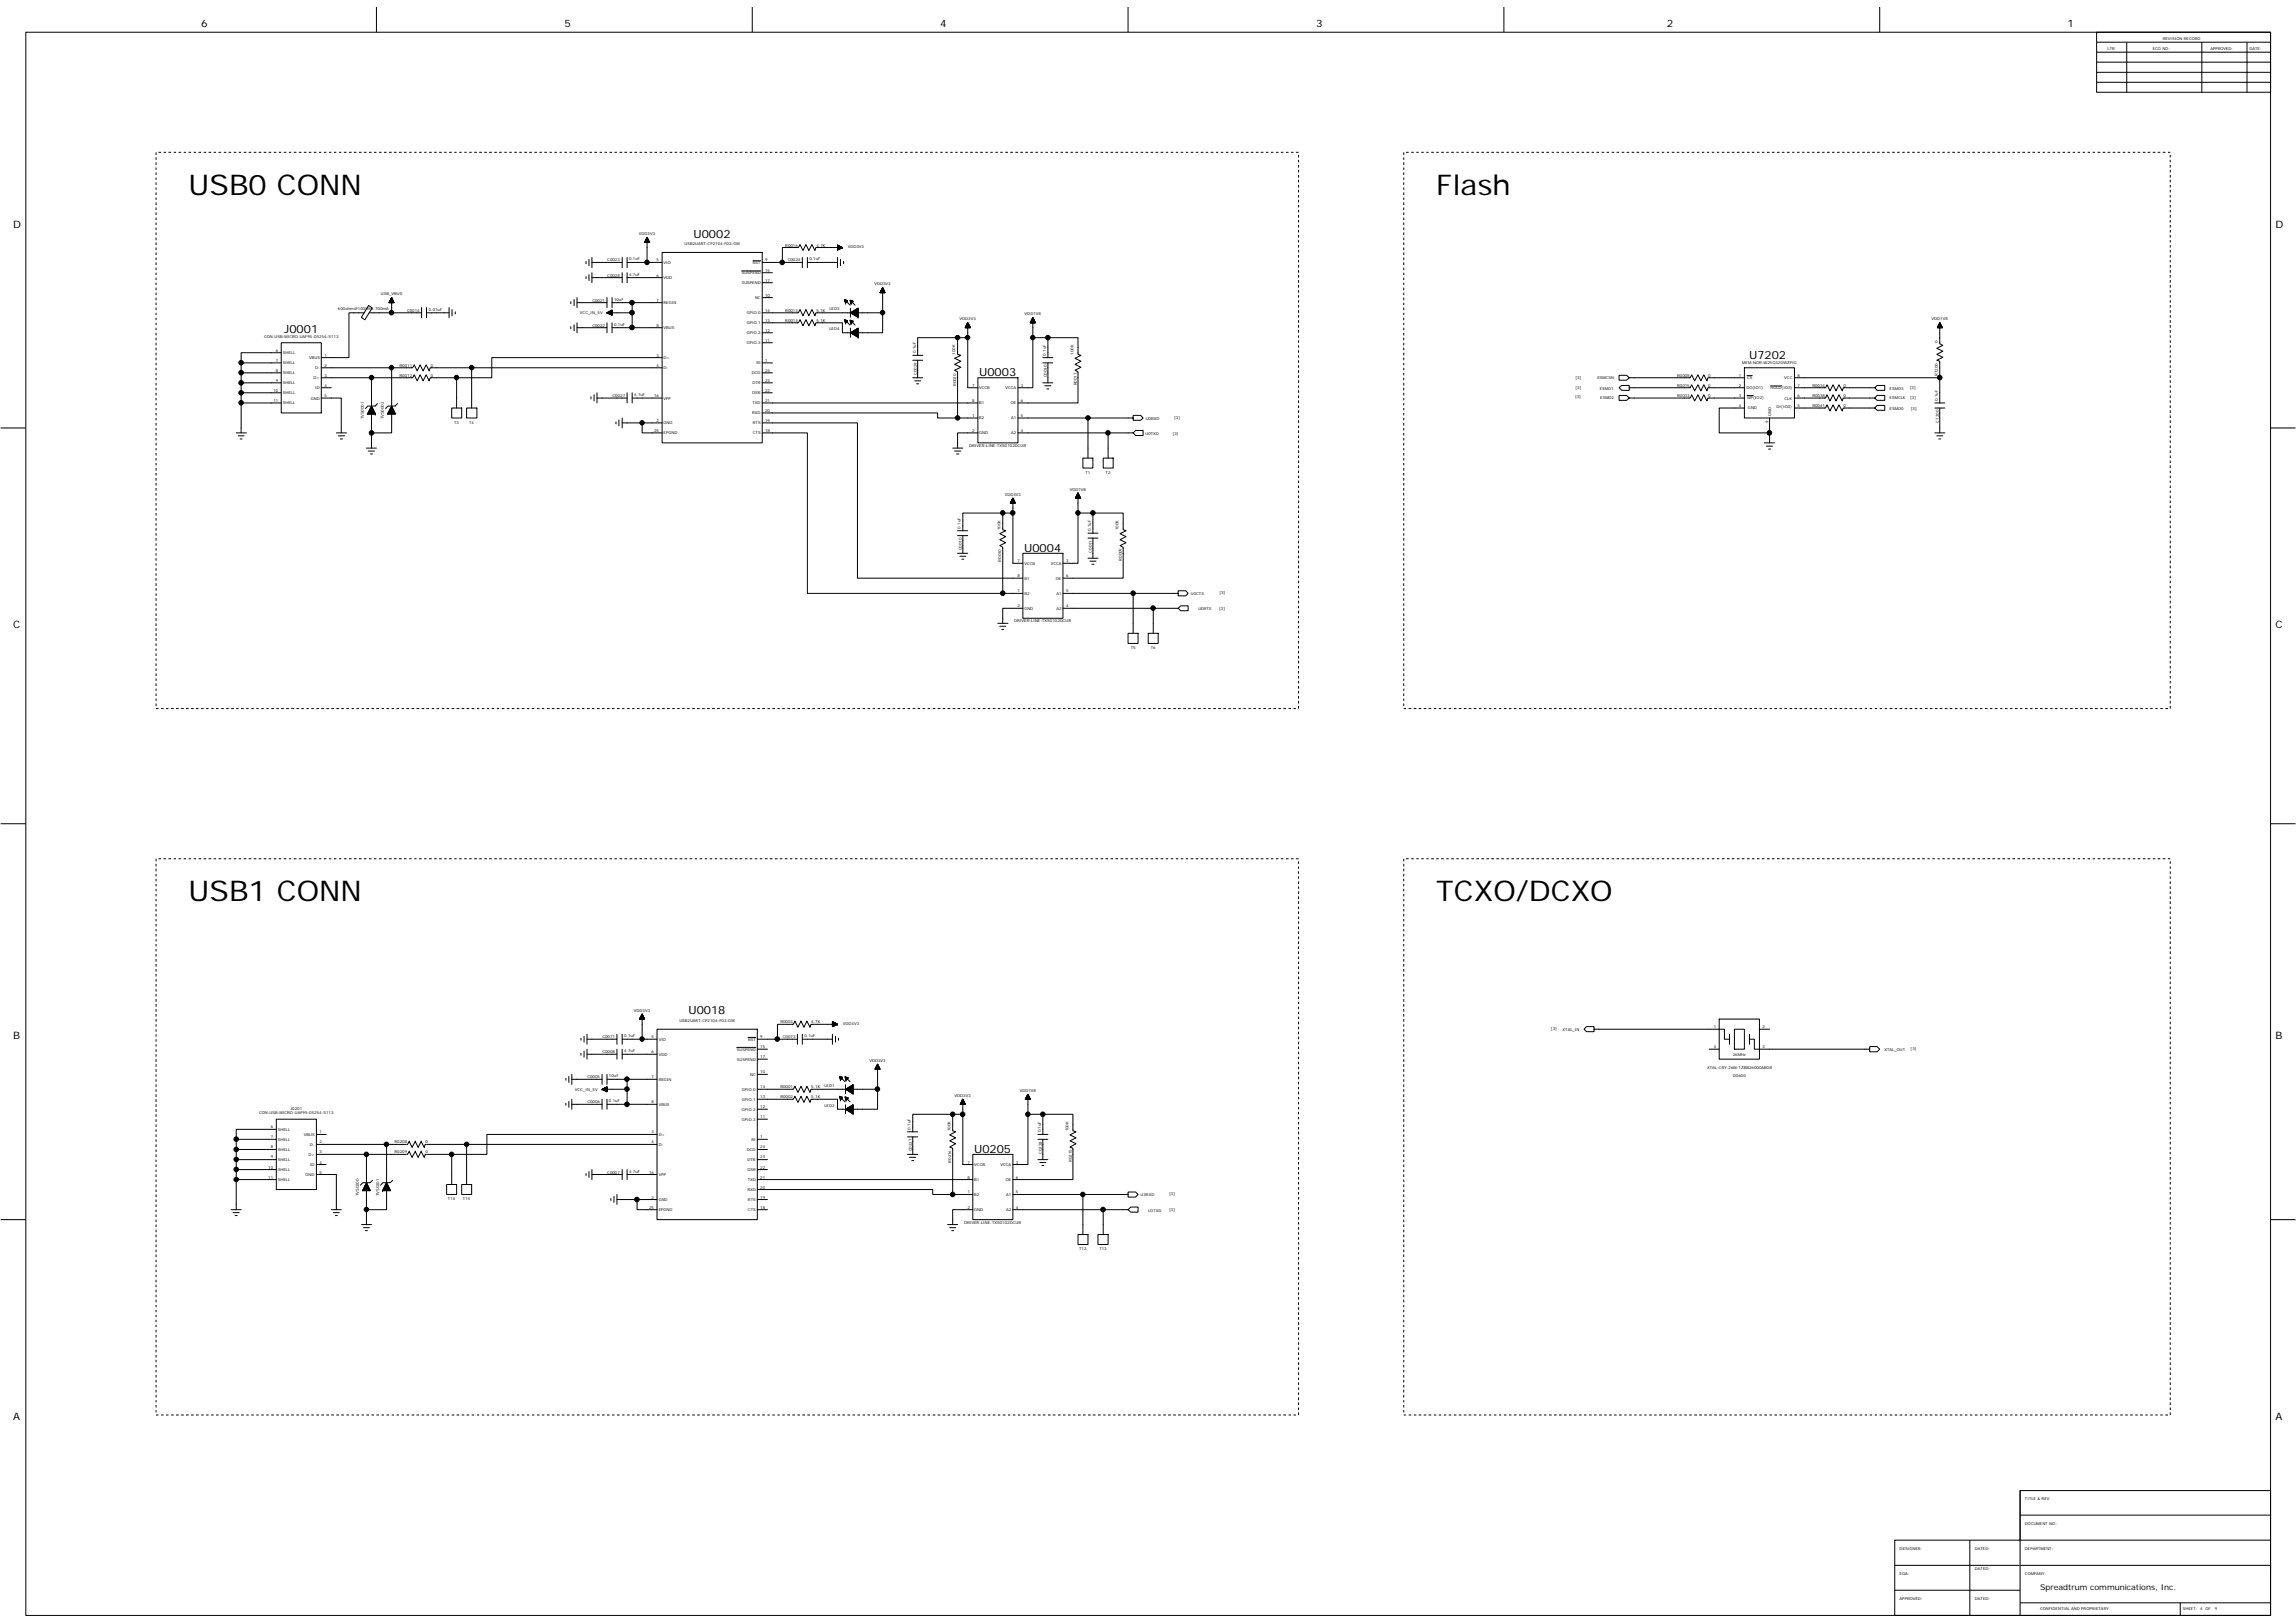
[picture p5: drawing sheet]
<svg xmlns="http://www.w3.org/2000/svg" width="297mm" height="210mm" viewBox="0 0 297 210" stroke-linecap="round" stroke-linejoin="round" font-family="sans-serif">
<defs><g id="words">
<g font-size="3.7">
<text x="24.4" y="25.2">USB0 CONN</text>
<text x="185.8" y="25.2">Flash</text>
<text x="24.4" y="116.6">USB1 CONN</text>
<text x="185.8" y="116.6">TCXO/DCXO</text>
</g>
<g font-size="1.5">
<text x="89.7" y="30.7">U0002</text>
<text x="36.8" y="43.1">J0001</text>
<text x="226.3" y="46.4">U7202</text>
<text x="126.7" y="48.7">U0003</text>
<text x="132.5" y="71.4">U0004</text>
<text x="89.1" y="131.2">U0018</text>
<text x="126" y="149.2">U0205</text>
</g>
<g font-size="1.3">
<text x="26" y="3.5">6</text>
<text x="73" y="3.5">5</text>
<text x="121.6" y="3.5">4</text>
<text x="170.3" y="3.5">3</text>
<text x="215.6" y="3.5">2</text>
<text x="267.5" y="3.5">1</text>
<text x="1.7" y="29.4">D</text>
<text x="294.4" y="29.4">D</text>
<text x="1.7" y="81.3">C</text>
<text x="294.4" y="81.3">C</text>
<text x="1.7" y="134.5">B</text>
<text x="294.4" y="134.5">B</text>
<text x="1.7" y="183.7">A</text>
<text x="294.4" y="183.7">A</text>
</g>
<text font-size="1" x="263.9" y="205.7">Spreadtrum communications, Inc.</text>
<g font-size=".5">
<text x="279.8" y="5.1">REVISION RECORD</text>
<text x="272.7" y="6.4">LTR</text>
<text x="278.5" y="6.4">ECO NO:</text>
<text x="286" y="6.4">APPROVED:</text>
<text x="291" y="6.4">DATE:</text>
<text x="78.6" y="33.8">C0023</text>
<text x="78.6" y="35.8">C0028</text>
<text x="81.4" y="33.7">0.1uF</text>
<text x="81.4" y="35.7">4.7uF</text>
<text x="82.7" y="30.4">VDD3V3</text>
<text x="84.9" y="33.8">5</text>
<text x="84.9" y="35.8">6</text>
<text x="85.8" y="34.1">VIO</text>
<text x="88.6" y="31.7">USB2UART-CP2104-F03-GM</text>
<text x="96" y="35.5">SUSPEND</text>
<text x="97.4" y="34.1">RST</text>
<text x="99" y="33.8">9</text>
<text x="99" y="35.1">15</text>
<text x="101.6" y="31.9">R0016</text>
<text x="101.9" y="33.8">C0024</text>
<text x="104.7" y="33.7">0.1uF</text>
<text x="105.6" y="31.9">4.7K</text>
<text x="109.7" y="32.1">VDD3V3</text>
<text x="43.7" y="40">600ohm@100MHz 700mA</text>
<text x="49.3" y="38.2">USB_VBUS</text>
<text x="52.7" y="40.3">C0014</text>
<text x="55.5" y="40.2">0.01uF</text>
<text x="75" y="40.6">VCC_IN_5V</text>
<text x="76.6" y="39">C0021</text>
<text x="79.4" y="38.9">10uF</text>
<text x="84.9" y="39">7</text>
<text x="85.8" y="36.1">VDD</text>
<text x="85.8" y="39.3">REGIN</text>
<text x="96" y="36.8">SUSPEND</text>
<text x="96.6" y="42">GPIO.1</text>
<text x="96.6" y="40.7">GPIO.0</text>
<text x="97.7" y="38.7">NC</text>
<text x="99" y="36.4">17</text>
<text x="99" y="38.4">10</text>
<text x="99" y="41.6">13</text>
<text x="99" y="40.3">14</text>
<text x="101.6" y="40.3">R0013</text>
<text x="101.6" y="41.6">R0014</text>
<text x="105.6" y="40.3">5.1K</text>
<text x="105.6" y="41.6">5.1K</text>
<text x="107.3" y="40.1">LED3</text>
<text x="113.1" y="36.9">VDD3V3</text>
<text x="124.1" y="41.4">VDD3V3</text>
<text x="132.6" y="40.8">VDD1V8</text>
<text x="249.9" y="41.4">VDD1V8</text>
<text x="34.2" y="43.7">CON-USB-MICRO-UAF95-05254-S113</text>
<text x="35.7" y="45.5">6</text>
<text x="35.7" y="46.8">7</text>
<text x="36.6" y="45.8">SHELL</text>
<text x="36.6" y="47.1">SHELL</text>
<text x="40" y="46.5">VBUS</text>
<text x="40.8" y="47.8">D-</text>
<text x="42" y="46.1">1</text>
<text x="42" y="47.5">2</text>
<text x="51.7" y="47.5">R0011</text>
<text x="55.7" y="47.5">0</text>
<text x="76.6" y="42.3">C0022</text>
<text x="79.4" y="42.1">0.1uF</text>
<text x="84.9" y="46.1">3</text>
<text x="84.9" y="47.5">4</text>
<text x="84.9" y="42.3">8</text>
<text x="85.8" y="46.5">D+</text>
<text x="85.8" y="47.8">D-</text>
<text x="85.8" y="42.6">VBUS</text>
<text x="96.6" y="44.5">GPIO.3</text>
<text x="96.6" y="43.2">GPIO.2</text>
<text x="97.9" y="47.1">RI</text>
<text x="99" y="46.8">1</text>
<text x="99" y="44.2">11</text>
<text x="99" y="42.9">12</text>
<text x="107.3" y="42.7">LED4</text>
<text x="118.5" y="45.7" transform="rotate(-90 118.5 45.7)">0.1uF</text>
<text x="123.6" y="45.9" transform="rotate(-90 123.6 45.9)">100K</text>
<text x="135.3" y="46" transform="rotate(-90 135.3 46)">0.1uF</text>
<text x="138.9" y="45.9" transform="rotate(-90 138.9 45.9)">100K</text>
<text x="225.4" y="47.1">MEM-NOR-W25Q32DWZPIG</text>
<text x="250.7" y="44.4" transform="rotate(-90 250.7 44.4)">0</text>
<text x="35.4" y="50.7">10</text>
<text x="35.4" y="52">11</text>
<text x="35.7" y="48.1">8</text>
<text x="35.7" y="49.4">9</text>
<text x="36.6" y="48.4">SHELL</text>
<text x="36.6" y="49.7">SHELL</text>
<text x="36.6" y="51">SHELL</text>
<text x="36.6" y="52.3">SHELL</text>
<text x="40.2" y="51.7">GND</text>
<text x="40.6" y="49.1">D+</text>
<text x="40.8" y="50.4">ID</text>
<text x="42" y="48.7">3</text>
<text x="42" y="50">4</text>
<text x="42" y="51.3">5</text>
<text x="51.7" y="48.7">R0012</text>
<text x="55.7" y="48.7">0</text>
<text x="79.2" y="51.3">C0027</text>
<text x="82" y="51.2">4.7uF</text>
<text x="84.6" y="51.3">16</text>
<text x="85.8" y="51.7">VPP</text>
<text x="97.3" y="48.4">DCD</text>
<text x="97.3" y="53.6">RXD</text>
<text x="97.3" y="51">DSR</text>
<text x="97.3" y="49.7">DTR</text>
<text x="97.4" y="52.3">TXD</text>
<text x="99" y="53.3">20</text>
<text x="99" y="52">21</text>
<text x="99" y="50.7">22</text>
<text x="99" y="49.4">23</text>
<text x="99" y="48.1">24</text>
<text x="118.6" y="48.5" transform="rotate(-90 118.6 48.5)">C0029</text>
<text x="123.7" y="50" transform="rotate(-90 123.7 50)">R0020</text>
<text x="125.8" y="50">7</text>
<text x="125.8" y="52">8</text>
<text x="125.8" y="54">1</text>
<text x="126.7" y="50.4">VCCB</text>
<text x="126.7" y="52.3">B1</text>
<text x="130.1" y="50.4">VCCA</text>
<text x="130.8" y="52.3">OE</text>
<text x="132.1" y="50">3</text>
<text x="132.1" y="52">6</text>
<text x="132.1" y="54">5</text>
<text x="135.4" y="48.8" transform="rotate(-90 135.4 48.8)">C0030</text>
<text x="139.3" y="49.8" transform="rotate(-90 139.3 49.8)">R0017</text>
<text x="203.8" y="51.5">[3]</text>
<text x="203.8" y="49.1">[3]</text>
<text x="203.8" y="50.3">[3]</text>
<text x="206.7" y="49.1">ESMCSN</text>
<text x="207" y="50.4">ESMD1</text>
<text x="207" y="51.7">ESMD2</text>
<text x="217" y="48.7">R0008</text>
<text x="217" y="50">R0015</text>
<text x="217" y="51.3">R0033</text>
<text x="221" y="48.7">0</text>
<text x="221" y="50">0</text>
<text x="221" y="51.3">0</text>
<text x="225" y="48.7">1</text>
<text x="225" y="50">2</text>
<text x="225" y="51.3">3</text>
<text x="225" y="52.6">4</text>
<text x="225.9" y="50.3">DO(IO1)</text>
<text x="226" y="49">CS</text>
<text x="226" y="51.6">WP(IO2)</text>
<text x="226.1" y="53">GND</text>
<text x="229" y="50.4">HOLD(IO3)</text>
<text x="229.1" y="53.9" transform="rotate(-90 229.1 53.9)">GND</text>
<text x="229.8" y="52.8">DI(IO0)</text>
<text x="230.8" y="49.1">VCC</text>
<text x="230.9" y="51.7">CLK</text>
<text x="232.6" y="52.6">5</text>
<text x="232.6" y="51.3">6</text>
<text x="232.6" y="50">7</text>
<text x="232.6" y="48.7">8</text>
<text x="234.5" y="50">R0034</text>
<text x="234.5" y="51.3">R0038</text>
<text x="234.5" y="52.6">R0041</text>
<text x="238.5" y="50">0</text>
<text x="238.5" y="51.3">0</text>
<text x="238.5" y="52.6">0</text>
<text x="244.5" y="51.7">ESMCLK</text>
<text x="244.5" y="53">ESMD0</text>
<text x="244.5" y="50.4">ESMD3</text>
<text x="247.1" y="50.3">[3]</text>
<text x="247.1" y="51.6">[3]</text>
<text x="247.2" y="53">[3]</text>
<text x="250.7" y="51.9" transform="rotate(-90 250.7 51.9)">0.1uF</text>
<text x="250.7" y="48.6" transform="rotate(-90 250.7 48.6)">R7200</text>
<text x="47.1" y="54.3" transform="rotate(-90 47.1 54.3)">TVS0001</text>
<text x="49.7" y="54.3" transform="rotate(-90 49.7 54.3)">TVS0002</text>
<text x="58.8" y="54.8">T3</text>
<text x="60.7" y="54.8">T4</text>
<text x="84.6" y="55.9">25</text>
<text x="84.9" y="54.6">2</text>
<text x="85.8" y="56.2">EPGND</text>
<text x="85.8" y="54.9">GND</text>
<text x="97.4" y="56.2">CTS</text>
<text x="97.4" y="54.9">RTS</text>
<text x="99" y="55.9">18</text>
<text x="99" y="54.6">19</text>
<text x="125.4" y="57.8">DRIVER-LINE-TXS0102DCUR</text>
<text x="125.8" y="55.9">2</text>
<text x="126.7" y="54.3">B2</text>
<text x="126.7" y="56.2">GND</text>
<text x="130.8" y="54.3">A1</text>
<text x="130.8" y="56.2">A2</text>
<text x="132.1" y="55.9">4</text>
<text x="148.2" y="56.3">U0TXD</text>
<text x="148.2" y="54.3">U0RXD</text>
<text x="151.7" y="56.3">[3]</text>
<text x="151.9" y="54.2">[3]</text>
<text x="228.8" y="54.8" transform="rotate(-90 228.8 54.8)">9</text>
<text x="250.8" y="54.7" transform="rotate(-90 250.8 54.7)">C7200</text>
<text x="130" y="64.1">VDD3V3</text>
<text x="138.4" y="63.5">VDD1V8</text>
<text x="140.4" y="61.3">T1</text>
<text x="143" y="61.3">T2</text>
<text x="124.3" y="68.4" transform="rotate(-90 124.3 68.4)">0.1uF</text>
<text x="124.4" y="71.2" transform="rotate(-90 124.4 71.2)">C0010</text>
<text x="129.4" y="68.6" transform="rotate(-90 129.4 68.6)">100K</text>
<text x="141.1" y="68.7" transform="rotate(-90 141.1 68.7)">0.1uF</text>
<text x="141.3" y="71.5" transform="rotate(-90 141.3 71.5)">C0011</text>
<text x="144.7" y="68.6" transform="rotate(-90 144.7 68.6)">100K</text>
<text x="129.5" y="72.7" transform="rotate(-90 129.5 72.7)">R0010</text>
<text x="131.6" y="72.7">7</text>
<text x="131.6" y="74.7">8</text>
<text x="131.6" y="76.6">1</text>
<text x="132.5" y="73.1">VCCB</text>
<text x="132.5" y="75">B1</text>
<text x="132.5" y="77">B2</text>
<text x="135.9" y="73.1">VCCA</text>
<text x="136.6" y="75">OE</text>
<text x="136.7" y="77">A1</text>
<text x="137.9" y="72.7">3</text>
<text x="137.9" y="74.7">6</text>
<text x="137.9" y="76.6">5</text>
<text x="145.1" y="72.5" transform="rotate(-90 145.1 72.5)">R0009</text>
<text x="154.1" y="77">U0CTS</text>
<text x="157.7" y="76.9">[3]</text>
<text x="131.2" y="80.5">DRIVER-LINE-TXS0102DCUR</text>
<text x="131.6" y="78.6">2</text>
<text x="132.5" y="78.9">GND</text>
<text x="136.7" y="78.9">A2</text>
<text x="137.9" y="78.6">4</text>
<text x="146.3" y="83.9">T5</text>
<text x="148.9" y="83.9">T6</text>
<text x="155" y="79">U0RTS</text>
<text x="157.7" y="78.9">[3]</text>
<text x="82" y="130.9">VDD3V3</text>
<text x="77.9" y="134.3">C0071</text>
<text x="77.9" y="136.3">C0008</text>
<text x="80.7" y="134.2">0.1uF</text>
<text x="80.7" y="136.1">4.7uF</text>
<text x="84.3" y="134.3">5</text>
<text x="84.3" y="136.3">6</text>
<text x="85.2" y="134.6">VIO</text>
<text x="85.2" y="136.6">VDD</text>
<text x="87.9" y="132.2">USB2UART-CP2104-F03-GM</text>
<text x="95.3" y="137.2">SUSPEND</text>
<text x="95.3" y="135.9">SUSPEND</text>
<text x="96.8" y="134.6">RST</text>
<text x="98.4" y="136.9">17</text>
<text x="98.4" y="134.3">9</text>
<text x="98.4" y="135.6">15</text>
<text x="101" y="132.4">R0003</text>
<text x="101.3" y="134.3">C0073</text>
<text x="104.1" y="134.2">0.1uF</text>
<text x="105" y="132.4">4.7K</text>
<text x="109" y="132.6">VDD3V3</text>
<text x="112.5" y="137.4">VDD3V3</text>
<text x="200.7" y="133.3">[3]</text>
<text x="202.2" y="133.4">XTAL_IN</text>
<text x="221.7" y="133">1</text>
<text x="221.7" y="135.6">4</text>
<text x="224.2" y="136.6">26MHz</text>
<text x="228" y="135.6">3</text>
<text x="228" y="133">2</text>
<text x="243.8" y="136">XTAL_OUT</text>
<text x="247.2" y="135.9">[3]</text>
<text x="37.6" y="143.6">J0201</text>
<text x="74.4" y="141.1">VCC_IN_5V</text>
<text x="76" y="139.5">C0005</text>
<text x="76" y="142.7">C0006</text>
<text x="78.8" y="139.4">10uF</text>
<text x="78.8" y="142.6">0.1uF</text>
<text x="84.3" y="139.5">7</text>
<text x="84.3" y="142.7">8</text>
<text x="85.2" y="139.8">REGIN</text>
<text x="85.2" y="143.1">VBUS</text>
<text x="96" y="143.7">GPIO.2</text>
<text x="96" y="142.4">GPIO.1</text>
<text x="96" y="141.1">GPIO.0</text>
<text x="97" y="139.2">NC</text>
<text x="98.4" y="138.9">10</text>
<text x="98.4" y="143.4">12</text>
<text x="98.4" y="142.1">13</text>
<text x="98.4" y="140.8">14</text>
<text x="101" y="140.8">R0001</text>
<text x="101" y="142.1">R0002</text>
<text x="105" y="140.8">5.1K</text>
<text x="105" y="142.1">5.1K</text>
<text x="106.7" y="140.6">LED1</text>
<text x="106.7" y="143.2">LED2</text>
<text x="123.5" y="141.9">VDD3V3</text>
<text x="131.9" y="141.2">VDD1V8</text>
<text x="220.9" y="138.3">XTAL-CRY-26M-1ZBB26000AB0B</text>
<text x="224.2" y="139.4">D0600</text>
<text x="33.5" y="144.2">CON-USB-MICRO-UAF95-05254-S113</text>
<text x="35" y="146">6</text>
<text x="35" y="147.3">7</text>
<text x="35" y="148.6">8</text>
<text x="35" y="149.9">9</text>
<text x="35.9" y="146.3">SHELL</text>
<text x="35.9" y="147.6">SHELL</text>
<text x="35.9" y="148.9">SHELL</text>
<text x="39.3" y="147">VBUS</text>
<text x="39.9" y="149.5">D+</text>
<text x="40.1" y="148.3">D-</text>
<text x="41.3" y="146.6">1</text>
<text x="41.3" y="147.9">2</text>
<text x="41.3" y="149.2">3</text>
<text x="51.1" y="147.9">R0208</text>
<text x="51.1" y="149.2">R0209</text>
<text x="55.1" y="147.9">0</text>
<text x="55.1" y="149.2">0</text>
<text x="84.3" y="146.6">3</text>
<text x="84.3" y="147.9">4</text>
<text x="85.2" y="147">D+</text>
<text x="85.2" y="148.3">D-</text>
<text x="96" y="145">GPIO.3</text>
<text x="96.6" y="148.9">DCD</text>
<text x="97.2" y="147.6">RI</text>
<text x="98.4" y="149.9">23</text>
<text x="98.4" y="148.6">24</text>
<text x="98.4" y="147.3">1</text>
<text x="98.4" y="144.7">11</text>
<text x="117.8" y="146.2" transform="rotate(-90 117.8 146.2)">0.1uF</text>
<text x="118" y="149" transform="rotate(-90 118 149)">C0227</text>
<text x="123" y="146.3" transform="rotate(-90 123 146.3)">100K</text>
<text x="134.7" y="146.5" transform="rotate(-90 134.7 146.5)">0.1uF</text>
<text x="134.8" y="149.3" transform="rotate(-90 134.8 149.3)">C0228</text>
<text x="138.2" y="146.4" transform="rotate(-90 138.2 146.4)">100K</text>
<text x="34.7" y="151.2">10</text>
<text x="34.7" y="152.5">11</text>
<text x="35.9" y="150.2">SHELL</text>
<text x="35.9" y="151.5">SHELL</text>
<text x="35.9" y="152.8">SHELL</text>
<text x="39.5" y="152.1">GND</text>
<text x="40.1" y="150.9">ID</text>
<text x="41.3" y="150.5">4</text>
<text x="41.3" y="151.8">5</text>
<text x="46.4" y="154.7" transform="rotate(-90 46.4 154.7)">TVS0200</text>
<text x="49" y="154.7" transform="rotate(-90 49 154.7)">TVS0201</text>
<text x="58" y="155.3">T14</text>
<text x="59.9" y="155.3">T15</text>
<text x="78.6" y="151.8">C0007</text>
<text x="81.4" y="151.7">4.7uF</text>
<text x="84" y="151.8">16</text>
<text x="84.3" y="155.1">2</text>
<text x="85.2" y="152.1">VPP</text>
<text x="85.2" y="155.4">GND</text>
<text x="96.7" y="154.1">RXD</text>
<text x="96.7" y="151.5">DSR</text>
<text x="96.7" y="150.2">DTR</text>
<text x="96.7" y="152.8">TXD</text>
<text x="96.8" y="155.4">RTS</text>
<text x="98.4" y="155.1">19</text>
<text x="98.4" y="153.8">20</text>
<text x="98.4" y="152.5">21</text>
<text x="98.4" y="151.2">22</text>
<text x="123.1" y="150.4" transform="rotate(-90 123.1 150.4)">R0216</text>
<text x="125.2" y="150.5">7</text>
<text x="125.2" y="152.5">8</text>
<text x="125.2" y="154.4">1</text>
<text x="126" y="150.9">VCCB</text>
<text x="126" y="152.8">B1</text>
<text x="126" y="154.7">B2</text>
<text x="129.4" y="150.9">VCCA</text>
<text x="130.1" y="152.8">OE</text>
<text x="130.2" y="154.7">A1</text>
<text x="131.4" y="150.5">3</text>
<text x="131.4" y="152.5">6</text>
<text x="131.4" y="154.4">5</text>
<text x="138.7" y="150.3" transform="rotate(-90 138.7 150.3)">R0215</text>
<text x="147.6" y="154.8">U3RXD</text>
<text x="151.3" y="154.7">[3]</text>
<text x="84" y="156.4">25</text>
<text x="85.2" y="156.7">EPGND</text>
<text x="96.8" y="156.7">CTS</text>
<text x="98.4" y="156.4">18</text>
<text x="124.7" y="158.3">DRIVER-LINE-TXS0102DCUR</text>
<text x="125.2" y="156.4">2</text>
<text x="126" y="156.7">GND</text>
<text x="130.2" y="156.7">A2</text>
<text x="131.4" y="156.4">4</text>
<text x="139.6" y="161.7">T12</text>
<text x="142.2" y="161.7">T13</text>
<text x="148.5" y="156.8">U3TXD</text>
<text x="151.3" y="156.7">[3]</text>
<text x="262" y="194.1">TITLE &amp; REV:</text>
<text x="262" y="197.3">DOCUMENT NO.:</text>
<text x="245.8" y="200.6">DESIGNER:</text>
<text x="245.8" y="203.8">EQA:</text>
<text x="255.5" y="200.6">DATED:</text>
<text x="255.5" y="203.2">DATED:</text>
<text x="262" y="200.6">DEPARTMENT:</text>
<text x="262" y="203.8">COMPANY:</text>
<text x="245.8" y="207.1">APPROVED:</text>
<text x="255.5" y="207.1">DATED:</text>
<text x="263.9" y="208.3">CONFIDENTIAL AND PROPRIETARY</text>
<text x="282.4" y="208.3">SHEET:</text>
<text x="284.7" y="208.3">4 OF</text>
<text x="286.6" y="208.3">9</text>
</g>
</g></defs>
<g fill="none" stroke="#000" stroke-width=".13">
<path d="M3.3 4.2h290.4v204.8h-290.4zM20.2 19.7v.3M20.5 19.7h.3M21.2 19.7h.3M21.8 19.7h.3M22.5 19.7h.3M23.1 19.7h.3M23.8 19.7h.3M24.4 19.7h.3M25.1 19.7h.3M25.7 19.7h.3M26.3 19.7h.4"/>
<path d="M27 19.7h.3M27.6 19.7h.4M28.3 19.7h.3M29 19.7h.3M29.6 19.7h.3M30.2 19.7h.4M30.9 19.7h.3M31.5 19.7h.4M32.2 19.7h.3M32.8 19.7h.4M33.5 19.7h.3M34.1 19.7h.4"/>
<path d="M34.8 19.7h.3M35.4 19.7h.3M36.1 19.7h.3M36.7 19.7h.3M37.4 19.7h.3M38 19.7h.4M38.7 19.7h.3M39.3 19.7h.3M40 19.7h.3M40.6 19.7h.3M41.3 19.7h.3M41.9 19.7h.3"/>
<path d="M42.6 19.7h.3M43.2 19.7h.3M43.9 19.7h.3M44.5 19.7h.3M45.1 19.7h.4M45.8 19.7h.3M46.4 19.7h.4M47.1 19.7h.3M47.7 19.7h.4M48.4 19.7h.3M48.7 .9v3.3M49 19.7h.4"/>
<path d="M49.7 19.7h.3M50.3 19.7h.4M51 19.7h.3M51.6 19.7h.4M52.3 19.7h.3M52.9 19.7h.4M53.6 19.7h.3M54.2 19.7h.3M54.9 19.7h.3M55.5 19.7h.4M56.2 19.7h.3M56.8 19.7h.3"/>
<path d="M57.5 19.7h.3M58.1 19.7h.3M58.8 19.7h.3M59.4 19.7h.3M60.1 19.7h.3M60.7 19.7h.3M61.4 19.7h.3M62 19.7h.3M62.7 19.7h.3M63.3 19.7h.3M63.9 19.7h.4M64.6 19.7h.3"/>
<path d="M65.3 19.7h.3M65.9 19.7h.3M66.5 19.7h.4M67.2 19.7h.3M67.8 19.7h.4M68.5 19.7h.3M69.1 19.7h.4M69.8 19.7h.3M70.4 19.7h.4M71.1 19.7h.3M71.7 19.7h.3M72.4 19.7h.3"/>
<path d="M73 19.7h.3M73.7 19.7h.3M74.3 19.7h.4M75 19.7h.3M75.6 19.7h.3M76.3 19.7h.3M76.9 19.7h.3M77.6 19.7h.3M78.2 19.7h.3M78.9 19.7h.3M79.5 19.7h.3M80.2 19.7h.3"/>
<path d="M80.8 19.7h.3M81.4 19.7h.4M82.1 19.7h.3M82.7 19.7h.4M83.4 19.7h.3M84.1 19.7h.3M84.7 19.7h.3M85.3 19.7h.4M86 19.7h.3M86.6 19.7h.4M87.3 19.7h.3M87.9 19.7h.4"/>
<path d="M88.6 19.7h.3M89.2 19.7h.4M89.9 19.7h.3M90.5 19.7h.3M91.2 19.7h.3M91.8 19.7h.3M92.5 19.7h.3M93.1 19.7h.3M93.8 19.7h.3M94.4 19.7h.3M95.1 19.7h.3M95.7 19.7h.3"/>
<path d="M96.4 19.7h.3M97 19.7h.3M97.3 .9v3.3M97.7 19.7h.3M98.3 19.7h.3M99 19.7h.3M99.6 19.7h.3M100.2 19.7h.4M100.9 19.7h.3M101.5 19.7h.4M102.2 19.7h.3M102.8 19.7h.4"/>
<path d="M103.5 19.7h.3M104.1 19.7h.4M104.8 19.7h.3M105.4 19.7h.4M106.1 19.7h.3M106.7 19.7h.4M107.4 19.7h.3M108 19.7h.3M108.7 19.7h.3M109.3 19.7h.3M110 19.7h.3M110.6 19.7h.3"/>
<path d="M111.3 19.7h.3M111.9 19.7h.3M112.6 19.7h.3M113.2 19.7h.3M113.9 19.7h.3M114.5 19.7h.3M115.2 19.7h.3M115.8 19.7h.3M116.5 19.7h.3M117.1 19.7h.3M117.7 19.7h.4M118.4 19.7h.3"/>
<path d="M119 19.7h.4M119.7 19.7h.3M120.3 19.7h.4M121 19.7h.3M121.6 19.7h.4M122.3 19.7h.3M122.9 19.7h.4M123.6 19.7h.3M124.2 19.7h.4M124.9 19.7h.3M125.5 19.7h.4M126.2 19.7h.3"/>
<path d="M126.8 19.7h.3M127.5 19.7h.3M128.1 19.7h.3M128.8 19.7h.3M129.4 19.7h.3M130.1 19.7h.3M130.7 19.7h.3M131.4 19.7h.3M132 19.7h.3M132.6 19.7h.4M133.3 19.7h.3M134 19.7h.3"/>
<path d="M134.6 19.7h.3M135.3 19.7h.3M135.9 19.7h.3M136.5 19.7h.4M137.2 19.7h.3M137.8 19.7h.4M138.5 19.7h.3M139.1 19.7h.4M139.8 19.7h.3M140.4 19.7h.4M141.1 19.7h.3M141.7 19.7h.3"/>
<path d="M142.4 19.7h.3M143 19.7h.4M143.7 19.7h.3M144.3 19.7h.3M145 19.7h.3M145.6 19.7h.3M145.9 .9v3.3M146.3 19.7h.3M146.9 19.7h.3M147.6 19.7h.3M148.2 19.7h.3M148.9 19.7h.3"/>
<path d="M149.5 19.7h.3M150.2 19.7h.3M150.8 19.7h.3M151.5 19.7h.3M152.1 19.7h.3M152.8 19.7h.3M153.4 19.7h.3M154 19.7h.4M154.7 19.7h.3M155.3 19.7h.4M156 19.7h.3M156.6 19.7h.4"/>
<path d="M157.3 19.7h.3M157.9 19.7h.4M158.6 19.7h.3M159.2 19.7h.4M159.9 19.7h.3M160.5 19.7h.4M161.2 19.7h.3M161.8 19.7h.4M162.5 19.7h.3M163.1 19.7h.3M163.8 19.7h.3M164.4 19.7h.3"/>
<path d="M165.1 19.7h.3M165.7 19.7h.3M166.4 19.7h.3M167 19.7h.3M167.7 19.7h.3M181.6 19.7v.3M181.9 19.7h.3M182.6 19.7h.3M183.2 19.7h.3M183.9 19.7h.3M184.5 19.7h.3M185.2 19.7h.3"/>
<path d="M185.8 19.7h.3M186.5 19.7h.3M187.1 19.7h.3M187.7 19.7h.4M188.4 19.7h.3M189.1 19.7h.3M189.7 19.7h.3M190.3 19.7h.4M191 19.7h.3M191.6 19.7h.4M192.3 19.7h.3M192.9 19.7h.4"/>
<path d="M193.6 19.7h.3M194.2 19.7h.4M194.6 .9v3.3M194.9 19.7h.3M195.5 19.7h.4M196.2 19.7h.3M196.8 19.7h.3M197.5 19.7h.3M198.1 19.7h.4M198.8 19.7h.3M199.4 19.7h.3M200.1 19.7h.3"/>
<path d="M200.7 19.7h.3M201.4 19.7h.3M202 19.7h.3M202.7 19.7h.3M203.3 19.7h.3M204 19.7h.3M204.6 19.7h.3M205.2 19.7h.4M205.9 19.7h.3M206.5 19.7h.4M207.2 19.7h.3M207.9 19.7h.3"/>
<path d="M208.5 19.7h.3M209.1 19.7h.4M209.8 19.7h.3M210.4 19.7h.4M211.1 19.7h.3M211.7 19.7h.4M212.4 19.7h.3M213 19.7h.4M213.7 19.7h.3M214.3 19.7h.3M215 19.7h.3M215.6 19.7h.3"/>
<path d="M216.3 19.7h.3M216.9 19.7h.4M217.6 19.7h.3M218.2 19.7h.3M218.9 19.7h.3M219.5 19.7h.3M220.2 19.7h.3M220.8 19.7h.3M221.5 19.7h.3M222.1 19.7h.3M222.8 19.7h.3M223.4 19.7h.3"/>
<path d="M224 19.7h.4M224.7 19.7h.3M225.3 19.7h.4M226 19.7h.3M226.6 19.7h.4M227.3 19.7h.3M227.9 19.7h.4M228.6 19.7h.3M229.2 19.7h.4M229.9 19.7h.3M230.5 19.7h.4M231.2 19.7h.3"/>
<path d="M231.9 19.7h.3M232.5 19.7h.3M233.1 19.7h.3M233.8 19.7h.3M234.4 19.7h.3M235.1 19.7h.3M235.7 19.7h.3M236.4 19.7h.3M237 19.7h.3M237.7 19.7h.3M238.3 19.7h.3M239 19.7h.3"/>
<path d="M239.6 19.7h.3M240.3 19.7h.3M240.9 19.7h.4M241.6 19.7h.3M242.2 19.7h.3M242.8 19.7h.4M243.2 .9v3.3M243.5 19.7h.3M244.1 19.7h.4M244.8 19.7h.3M245.4 19.7h.4M246.1 19.7h.3"/>
<path d="M246.7 19.7h.4M247.4 19.7h.3M248 19.7h.4M248.7 19.7h.3M249.4 19.7h.3M250 19.7h.3M250.7 19.7h.2M251.3 19.7h.3M251.9 19.7h.3M252.6 19.7h.3M253.2 19.7h.4M253.9 19.7h.3"/>
<path d="M254.5 19.7h.3M255.2 19.7h.3M255.8 19.7h.4M256.5 19.7h.3M257.1 19.7h.3M257.8 19.7h.3M258.4 19.7h.4M259.1 19.7h.3M259.7 19.7h.4M260.3 19.7h.4M261 19.7h.3M261.6 19.7h.4"/>
<path d="M262.3 19.7h.3M263 19.7h.3M263.6 19.7h.3M264.3 19.7h.3M264.9 19.7h.3M265.6 19.7h.3M266.2 19.7h.3M266.8 19.7h.4M267.5 19.7h.3M268.2 19.7h.3M268.8 19.7h.3M269.4 19.7h.3"/>
<path d="M270.1 19.7h.3M270.7 19.7h.3M271.2 4.2h22.5v7.7h-22.5zM271.2 8h22.5M271.2 5.5h22.5M271.2 6.8h22.5M271.2 9.4h22.5M271.2 10.6h22.5M271.4 19.7h.3M272 19.7h.4M272.7 19.7h.3M273.3 19.7h.4"/>
<path d="M274 19.7h.3M274.6 19.7h.4M275.1 5.5v6.4M275.3 19.7h.3M275.9 19.7h.3M276.6 19.7h.3M277.2 19.7h.4M277.9 19.7h.3M278.5 19.7h.3M279.1 19.7h.4M279.8 19.7h.3M280.5 19.7h.3"/>
<path d="M284.9 5.5v6.4M290.7 5.5v6.4M20.2 20.4v.3M20.2 21v.3M20.2 21.7v.3M20.2 22.3v.3M20.2 23v.3M20.2 23.6v.3M20.2 24.3v.3M20.2 24.9v.3M20.2 25.5v.4M20.2 26.2v.3"/>
<path d="M20.2 26.8v.4M20.2 27.5v.3M20.2 28.2v.3M20.2 28.8v.3M20.2 29.4v.4M20.2 30.1v.3M20.2 30.7v.4M20.2 31.4v.3M20.2 32v.4M20.2 32.7v.3M20.2 33.3v.4M20.2 34v.3"/>
<path d="M20.2 34.6v.3M20.2 35.3v.3M20.2 35.9v.3M20.2 36.6v.3M20.2 37.2v.3M20.2 37.9v.3M20.2 38.5v.3M20.2 39.2v.3M20.2 39.8v.3M47.7 39.5l.5 .3-1 1.6-.4-.3zM50.3 39.1l.7 .1-.7-.1M50.4 39.1v.1"/>
<path d="M50.4 39.1l.5 .1M50.4 39v.2M50.4 39h.5M50.4 39.1h.5M50.4 39h.5v.2M50.4 39.2v-.3h.5v.3M50.4 38.9h.5M50.5 38.9h.3v.3M50.5 38.9v.3M50.5 38.8h.3M50.5 38.7l.3 .1v.4M50.6 38.7h.2v.5"/>
<path d="M50.6 39.2v-.6h.1v.6M50.6 38.7h.1v.5M50.6 38.6h.1M50.7 38.5v.7M50.7 38.5h.1M50.7 38.5l-.1 .7M50.7 38.5l.3 .7h-.7l.4-.7v2h3.8M50.7 38.6h-.1v.6M50.7 38.7h-.1v.5M50.8 38.8h-.3v.4M54.5 39.8v1.3M55.2 39.8v1.3"/>
<path d="M58.1 39.8v1.3M73.8 39v.3M74.3 38.8v.7M74.7 38.5v1.3M75.8 33.8v.3M75.8 35.8v.2M76.2 33.6v.8M76.2 35.5v.8M76.6 33.3v1.3M76.6 35.3v1.3M78.5 39.2h-3.8M78.5 38.5v1.3"/>
<path d="M79.2 39.2h2.6v1.3M79.2 38.5v1.3M80.5 33.3v1.3M80.5 35.3v1.3M80.5 34h-3.9M80.5 35.9h-3.9M81.1 33.3v1.3M81.1 35.3v1.3M81.1 34h4.6M81.1 35.9h4.6M83.4 31.4h.6M83.4 31.3h.6v.1"/>
<path d="M83.5 31.4v-.2h.5v.2M83.5 31.2h.5M83.5 31.2v.2M83.5 31.4v-.3l.4 .1v.2M83.5 31.1h.4M83.6 31h.3v.4M83.6 31v.4M83.6 31h.2v.4M83.6 30.9v.5M83.6 30.9l.2 .1M83.6 30.9h.2v.5M83.7 30.8v.6"/>
<path d="M83.7 30.8l.1 .1M83.7 30.8h.1M83.7 30.7v.7M83.7 30.7h.1M83.7 30.7l.3 .7h-.6l.3-.7v3.3M83.8 30.8v.6M83.9 31.1h-.4v.3M84 31.3l-.6 .1M85.7 39.2h-3.9M85.7 32.7h12.9v24.6h-12.9zM95.9 35.1h2.5M97.4 33.7h1"/>
<path d="M98.6 38.5h1.3M98.6 35.3h1.3M98.6 36.6h1.3M103.8 34h-5.2M103.8 33.3v1.3M104.5 34h3.8M104.5 33.3v1.3M108.3 31.9h.4v.3h-.4M108.3 32h.7M108.3 31.8h.2v.5M108.3 31.7v.7M108.3 31.7v.6"/>
<path d="M108.3 32.1h.6M108.3 32h.6M108.3 32h.5v.1M108.3 31.9h.5v.2M108.3 31.9h.3M108.3 31.8h.3M108.3 31.8h.2M108.3 33.3v1.3M108.4 31.8l.1 .5h-.2M108.5 31.8v.5h-.2M108.6 31.8v.5M108.6 31.8v.4l-.3 .1"/>
<path d="M108.6 31.9v.3h-.3M108.7 31.9v.3M108.7 31.9v.3h-.4M108.7 33.6v.8M108.8 31.9v.2M108.9 32v.1M108.9 32.1h-.6M108.9 32h.1M109 32h.1M109 32l-.7-.3v.7l.7-.4h-3.4l-.2 .4-.4-.8-.4 .8-.3-.8-.4 .8-.4-.8-.2 .4h-2.1v2M109.1 33.8v.3M109.3 38.8l.3 .1-.2 .3z"/>
<path d="M109.3 38.8h.1M109.3 38.8h.1v.4M109.3 38.9h.3M109.3 38.8v.2h.2M109.3 39h.3M109.3 38.8l.7 .7M109.3 39.1h.2M109.4 39.2h.1M109.4 38.8v.4M109.5 38.9v.2M109.6 38.9v.1M109.6 38.9h.1"/>
<path d="M110 38.8l.1 .5 .3-.3-.4-.2 .6 .7M110 38.8h.1M110 38.9h.1v.3M110 39h.4M110 38.9v.2h.3M110 39h.3M110 39.9v1.1M110 39.2h.2M110.1 39.3h.1M110.1 38.9v.4M110.2 38.9v.2M110.3 38.9v.1"/>
<path d="M110.4 39h.1M110.8 40v.9M110.9 40v1M110.9 39.9h.1M110.9 39.9v1.1M111 39.9v.6M111 39.9h.1M113.9 37.8l.6 .1-.6-.1M113.9 37.8v.1M113.9 37.8l.6 .1M113.9 37.7v.2M113.9 37.8h.5"/>
<path d="M113.9 37.7h.5M113.9 37.7h.5v.2M114 37.9v-.3h.4v.3M114 37.6h.4M114 37.5v.4M114 37.5h.3M114.1 37.4l.2 .1v.4M114.1 37.4h.2v.5M114.1 37.9v-.6h.1v.6M114.2 37.3h.1M114.2 37.2v.7M114.2 37.2h.1"/>
<path d="M114.2 37.2l.3 .7h-.6l.3-.7v5.9h-5.2v-1.3h-3.4l-.2 .3-.4-.7-.4 .7-.3-.7-.4 .7-.4-.7-.2 .4h-4.7M114.2 37.3l-.1 .6M114.3 37.4h-.2v.5M168 20v.4M168 20.7v.3M168 21.3v.4M168 22v.3M168 22.6v.4M168 23.3v.3M168 23.9v.4M168 24.6v.3M168 25.2v.3"/>
<path d="M168 25.9v.3M168 26.5v.3M168 27.2v.3M168 27.8v.4M168 28.5v.3M168 29.1v.3M168 29.8v.3M168 30.4v.3M168 31.1v.3M168 31.7v.3M168 32.4v.3M168 33v.3"/>
<path d="M168 33.7v.3M168 34.3v.3M168 34.9v.4M168 35.6v.3M168 36.2v.4M168 36.9v.3M168 37.5v.4M168 38.2v.3M168 38.8v.4M168 39.5v.3M181.6 20.4v.3M181.6 21v.3"/>
<path d="M181.6 21.7v.3M181.6 22.3v.3M181.6 23v.3M181.6 23.6v.3M181.6 24.3v.3M181.6 24.9v.3M181.6 25.5v.4M181.6 26.2v.3M181.6 26.8v.4M181.6 27.5v.3M181.6 28.2v.3M181.6 28.8v.3"/>
<path d="M181.6 29.4v.4M181.6 30.1v.3M181.6 30.7v.4M181.6 31.4v.3M181.6 32v.4M181.6 32.7v.3M181.6 33.3v.4M181.6 34v.3M181.6 34.6v.3M181.6 35.3v.3M181.6 35.9v.3M181.6 36.6v.3"/>
<path d="M181.6 37.2v.3M181.6 37.9v.3M181.6 38.5v.3M181.6 39.2v.3M181.6 39.8v.3M280.8 20v.4M280.8 20.7v.3M280.8 21.3v.4M280.8 22v.3M280.8 22.6v.4M280.8 23.3v.3M280.8 23.9v.4"/>
<path d="M280.8 24.6v.3M280.8 25.2v.3M280.8 25.9v.3M280.8 26.5v.3M280.8 27.2v.3M280.8 27.8v.4M280.8 28.5v.3M280.8 29.1v.3M280.8 29.8v.3M280.8 30.4v.3M280.8 31.1v.3M280.8 31.7v.3"/>
<path d="M280.8 32.4v.3M280.8 33v.3M280.8 33.7v.3M280.8 34.3v.3M280.8 34.9v.4M280.8 35.6v.3M280.8 36.2v.4M280.8 36.9v.3M280.8 37.5v.4M280.8 38.2v.3M280.8 38.8v.4M280.8 39.5v.3"/>
<path d="M.1 55.4h3.2M20.2 40.5v.3M20.2 41.1v.3M20.2 41.8v.3M20.2 42.4v.3M20.2 43.1v.3M20.2 43.7v.3M20.2 44.3v.4M20.2 45v.3M20.2 45.6v.4M20.2 46.3v.3M20.2 46.9v.4"/>
<path d="M20.2 47.6v.3M20.2 48.2v.4M20.2 48.9v.3M20.2 49.5v.4M20.2 50.2v.3M20.2 50.8v.4M20.2 51.5v.3M20.2 52.1v.4M20.2 52.8v.3M20.2 53.4v.3M20.2 54.1v.3M20.2 54.7v.4"/>
<path d="M20.2 55.4v.3M20.2 56v.3M20.2 56.7v.3M20.2 57.3v.3M20.2 58v.3M20.2 58.6v.3M20.2 59.3v.3M20.2 59.9v.3M30.6 56h1.3M30.8 56.4h.8M31.1 56.8h.2M31.2 48.2v7.8"/>
<path d="M36.4 44.3h5.2v9.1h-5.2zM36.4 45.6h-5.2v2.6M36.4 46.9h-5.2M36.4 48.2h-5.2M36.4 49.5h-5.2M36.4 50.8h-5.2M36.4 52.1h-5.2M41.6 51.5h2.6v4.5M41.6 47.6h9.1M41.6 48.9h6.5M41.6 50.2h1.3M43.5 56h1.3"/>
<path d="M43.8 56.4h.8M44 56.8h.3M47.1 40.5h-2v5.8h-3.5M47.4 58h1.3M47.6 53.5v.1M47.6 53.5h.9M47.6 53.4h.9M47.7 58.4h.7M47.7 53.2h.7M47.8 53.1v.5M47.8 53.1h.5M47.8 40.5h2.9"/>
<path d="M47.9 52.9h.3M47.9 58.7h.3M48 52.7h.2M48 52.6h.1M48 52.6v1M48.1 52.5l.5 1.1h-1.1zM48.1 53.6v4.4M48.1 52.7v.9M48.2 52.8h-.3v.8M48.2 52.9v.7M48.3 53l-.5-.1v.7M48.3 53v.6"/>
<path d="M48.4 53.2v.4M48.4 53.3h-.7v.3M48.5 53.4v.2M48.6 53.6h.1M48.8 52.2l-.3 .3h-.9l-.3 .4M50.2 53.5h1M50.3 53.3h.8M50.3 53.2v.4M50.3 53.2h.7M50.4 53.1h.5M50.4 53v.6M50.4 53h.5"/>
<path d="M50.5 52.9v.7M50.5 52.9h.3M50.5 52.8h.3v.8M50.6 52.7h.1M50.6 52.7v.9M50.6 52.6h.1M50.7 52.5l.5 1.1h-1.1zM50.8 52.9v.7M50.9 53.1v.5M51 53.3v.3M51.1 53.4h-.9v.2M51.1 53.5v.1"/>
<path d="M51.4 52.2l-.3 .3h-.9l-.3 .4M55.2 40.5h2.9M58.4 52.8h1.3v1.3h-1.3zM58.5 40v.9M58.9 40.3v.3M59.1 48.9h-3.5l-.1 .4-.4-.8-.4 .8-.3-.8-.4 .8-.4-.8-.2 .4h-5.3v3.6M60.4 52.8h1.3v1.3h-1.3zM61 47.6v5.2M73.8 42.3v.2M74.3 42v.8M74.7 41.8v1.3M76.5 51.3v.3"/>
<path d="M76.9 51.1v.8M77.2 50.8v1.3M78.5 40.5h.1M78.5 40.5l.7-.4v.7l-.7-.3h3.3M78.5 40.5h.7M78.5 42.4h-3.8M78.5 41.8v1.3M78.5 40.4v.1M78.6 40.4h.6M78.6 40.4v.1M78.6 40.5h.6M78.7 40.4v.1"/>
<path d="M78.8 40.3v.3M78.8 40.6h.4M78.8 40.3h.4M78.9 40.3v.3M78.9 40.3v.4M79 40.2v.5M79.1 40.2l.1-.1v.7zM79.2 40.2h-.2v.5h.2M79.2 40.3h-.3v.3h.3M79.2 40.4h-.5v.2h.5M79.2 40.4h-.6v.1M79.2 42.4h6.5"/>
<path d="M79.2 41.8v1.3M79.7 54.6v.2M80.1 54.3v.8M80.5 54.1v1.3M80.5 54.7h2.6M81.1 51.5h-3.9M81.1 50.8v1.3M81.8 40.5v1.9M81.8 51.5h3.9M81.8 50.8v1.3M85.7 47.6h-30.1l-.1 .4-.4-.8-.4 .8-.3-.8-.4 .8-.4-.8-.2 .4h-2.7v8.4h-2.6M85.7 54.7h-2.6v1.3h2.6"/>
<path d="M85.7 46.3h-22.1v2.6h-4.5v3.9M98.6 40.5h4.7l.2-.5 .4 .9 .4-.9 .3 .9 .4-.9 .4 .9 .2-.4h8.6M98.6 53.4h22.7v.7h2.6M98.6 56h5.9v20.8h25.2M98.6 54.7h12.3v20.1h21.4M98.6 46.9h1.3M98.6 48.2h1.3M98.6 49.5h1.3M98.6 50.8h1.3M98.6 52.1h27.9M98.6 44.3h1.3M98.6 43.1h1.3"/>
<path d="M109.3 41.4l.3 .1-.2 .3zM109.3 41.4h.1M109.3 41.4h.1v.4M109.3 41.5h.3M109.3 41.4v.2h.2M109.3 41.6h.3M109.3 41.4l.7 .7M109.3 41.7h.2M109.4 41.8h.1M109.4 41.4v.4M109.5 41.4v.3M109.6 41.5v.1"/>
<path d="M109.6 41.5h.1M110 41.4l.1 .5 .3-.3-.4-.2 .6 .7M110 41.4h.1M110 41.5h.1v.3M110 41.6h.4M110 41.4v.3h.3M110 41.6h.3M110 42.5v1.1M110 40.5h1v.5zM110 43.1h1v.5zM110 40.5h.1M110 43.1h.1"/>
<path d="M110.1 41.9h.1M110.1 41.5v.4M110.1 40.4v.1M110.1 43v.1M110.1 40.5h.9M110.1 43.1h.9M110.2 41.5v.2l-.2 .1M110.2 40.3v.3M110.2 42.9v.3M110.2 40.6h.8M110.2 43.2h.8M110.3 40.3h.7"/>
<path d="M110.3 42.9h.7M110.3 41.6h.1M110.3 40.3v.3M110.3 42.9v.3M110.4 41.6h.1M110.4 40.2v.5M110.4 42.8v.5M110.5 40.7h.5M110.5 43.3h.5M110.6 40.1v.7h.4M110.6 42.8v.5M110.6 43.4h.4"/>
<path d="M110.6 40.1h.4M110.6 42.7h.4M110.6 40.1v.7M110.6 42.7v.7M110.7 40v.9M110.7 42.6v.9M110.8 40h.2M110.8 42.6h.2M110.8 40.9h.2M110.8 43.5h.2M110.8 42.6v.9M110.9 42.5v1.1"/>
<path d="M110.9 42.5h.1M110.9 41h.1M110.9 43.6h.1M111 42.5v.6M111 42.5h.1M111 40h-.3v.9h.3M111 42.7h-.3v.7h.3M111 40.2h-.5v.5M111 42.8h-.5v.5M111 40.3h-.6v.3h.6M111 42.8h-.6v.4h.6M111 40.4h-.9v.1"/>
<path d="M111 43h-.9v.1M111 41h.1M111 40.5h-1l1-.6v1.1M111 43.6h.1M111 43.1h-1l1-.6v1.1M118.1 48.9h1.3M118.1 46.6h1.3M118.1 46h1.3M118.3 49.3h.8M118.6 49.7h.2M118.7 46v-2.3h5.2v2.1l.4 .2-.8 .4 .8 .3-.8 .4 .8 .4-.8 .4 .4 .2v6M118.7 46.6v2.3"/>
<path d="M123.3 58h1.3M123.5 58.4h.8M123.8 58.7h.3M123.9 43.7h1.3M124.9 42.4h.6zM124.9 42.4v-.1h.6v.1M124.9 42.3h.6M125 42.2h.5M125 42.2h.5v.2M125 42.4v-.3h.4v.3M125 42.1h.4M125.1 42v.4"/>
<path d="M125.1 42h.2v.4M125.1 42h.2M125.1 41.9v.5M125.1 41.9h.2v.5M125.1 41.8v.6M125.1 41.9h.2M125.2 41.8v.6M125.2 41.8h.1M125.2 41.8l.3 .6h-.6l.3-.6v8.4h1.3M125.4 42.1h-.4v.3M125.4 42.2h-.4v.2M125.5 42.3h-.6v.1"/>
<path d="M126.5 48.9h5.2v8.4h-5.2zM126.5 56h-2.6v2M126.5 54.1h-2.6M131.7 56h11.7v3.3M131.7 54.1h9.1v5.2M133.3 41.8h.7M133.3 41.7v.1M133.4 41.6h.5M133.4 41.7h.5M133.4 41.8v-.2h.5v.2M133.4 41.5v.3M133.4 41.5h.4v.3"/>
<path d="M133.5 41.4v.4M133.5 41.5h.3M133.5 41.4h.3M133.5 41.4h.3v.4M133.5 41.3v.5M133.5 41.3h.2v.5M133.5 41.2v.6M133.5 41.3h.2M133.6 41.2v.6M133.6 41.2h.1M133.6 41.2h.1v.6M133.6 41.1v.7"/>
<path d="M133.6 43.7h2M133.6 41.1h.1M133.6 41.1l.4 .7h-.7l.3-.7v9.1h-1.9M133.7 41.3v.5M133.8 41.5v.3M133.9 41.7v.1M133.9 41.7l-.6 .1M134.9 49.5h1.3M134.9 46.3h1.3M134.9 46.9h1.3M135.2 49.9h.8M135.4 50.3h.3"/>
<path d="M135.6 43.7v2.6M135.6 43.7h3.9v2.1l.3 .2-.7 .4 .7 .3-.7 .4 .7 .4-.7 .4 .4 .2v4h-7.8M135.6 46.9v2.6M140.1 59.3h1.3v1.3h-1.3zM140.8 54.1h5.8v-.4h1l.3 .4-.3 .3h-1v-.3M142.7 59.3h1.3v1.3h-1.3zM143.4 56h3.2l.3 .3h1v-.6h-1l-.3 .3M168 52.5v.3M168 53.1v.3M168 53.7v.4M168 54.4v.3M168 55.1v.3"/>
<path d="M168 55.7v.3M168 56.3v.4M168 57v.3M168 57.6v.4M168 58.3v.3M168 58.9v.4M168 59.6v.3M168 40.1v.4M168 40.8v.3M168 41.4v.4M168 42.1v.3M168 42.7v.4"/>
<path d="M168 43.4v.3M168 44v.3M168 44.7v.3M168 45.3v.3M168 46v.3M168 46.6v.3M168 47.3v.3M168 47.9v.3M168 48.6v.3M168 49.2v.3M168 49.9v.3M168 50.5v.3"/>
<path d="M168 51.2v.3M168 51.8v.3M181.6 48.2v.4M181.6 48.9v.3M181.6 49.5v.4M181.6 50.2v.3M181.6 50.8v.4M181.6 51.5v.3M181.6 52.1v.4M181.6 52.8v.3M181.6 53.4v.3M181.6 54.1v.3"/>
<path d="M181.6 54.7v.4M181.6 55.4v.3M181.6 56v.3M181.6 56.7v.3M181.6 57.3v.3M181.6 58v.3M181.6 58.6v.3M181.6 59.3v.3M181.6 59.9v.3M181.6 40.5v.3M181.6 41.1v.3M181.6 41.8v.3"/>
<path d="M181.6 42.4v.3M181.6 43.1v.3M181.6 43.7v.3M181.6 44.3v.4M181.6 45v.3M181.6 45.6v.4M181.6 46.3v.3M181.6 46.9v.4M181.6 47.6v.3M210.8 50.2v.3h-1l-.3-.3 .3-.3h1v.3h7.9l.2-.4 .3 .8 .5-.8 .3 .8 .4-.8 .4 .8 .2-.4h4.7M210.8 51.5l-.4-.3h-.9v.6h.9l.4-.3h7.9l.2-.4 .3 .8 .5-.8 .3 .8 .4-.8 .4 .8 .2-.4h4.7M225.7 47.6h6.5v6.5h-6.5z"/>
<path d="M225.7 48.9h-4.7l-.2 .4-.4-.8-.4 .8-.3-.8-.5 .8-.3-.8-.2 .4h-7.9l-.4 .3h-.9v-.6h.9l.4 .3M225.7 52.8h-3.3v3.2h6.5v1.3M226 48.6h.7M226 51.2h.8M228.3 57.3h1.3M228.5 57.7h.8M228.8 58.1h.3M228.9 54.1v1.9M229.1 49.9h1.4M232.2 51.5h4l.2-.4 .3 .8 .4-.8 .4 .8 .4-.8 .4 .8 .2-.4h4l.3 .3h1v-.6h-1l-.3 .3M232.2 48.9h18.7M242.5 50.2l.3-.3h1v.6h-1l-.3-.3h-4l-.2 .4-.4-.8-.4 .8-.4-.8-.4 .8-.3-.8-.2 .4h-4"/>
<path d="M242.5 52.8l.3-.3h1v.6h-1l-.3-.3h-4l-.2 .4-.4-.8-.4 .8-.4-.8-.4 .8-.3-.8-.2 .4h-4M250.3 52.1h1.3M250.3 52.8h1.3M250.3 56h1.3M250.6 56.4h.8M250.7 42.4h.6M250.7 42.3h.6v.1h-.6zM250.7 42.3h.6M250.7 42.4v-.2h.5v.2M250.7 42.2h.5M250.8 42.4v-.2h.4v.2M250.8 42.1h.4"/>
<path d="M250.8 42.1h.3v.3M250.8 42.4v-.3h.3v.3M250.8 42.1h.3M250.8 56.8h.3M250.8 42h.3v.4M250.9 41.9h.1v.5M250.9 41.9h.1M250.9 42.4v-.6h.1v.6M250.9 52.8v3.2M250.9 41.8v.6M250.9 41.8h.1M250.9 41.8l.1 .6"/>
<path d="M250.9 41.8l-.2 .6h.6l-.4-.6v2.7l.5 .2-.8 .4 .8 .3-.8 .4 .8 .4-.8 .4 .3 .1v5.4M251.1 41.9h-.2v.5M251.1 42h-.3v.4M251.2 42.3h-.5v.1M280.8 40.1v.4M280.8 40.8v.3M280.8 41.4v.4M280.8 42.1v.3M280.8 42.7v.4M280.8 43.4v.3M280.8 44v.3M280.8 44.7v.3"/>
<path d="M280.8 45.3v.3M280.8 46v.3M280.8 46.6v.3M280.8 47.3v.3M280.8 47.9v.3M280.8 48.6v.3M280.8 49.2v.3M280.8 49.9v.3M280.8 50.5v.3M280.8 51.2v.3M280.8 51.8v.3M280.8 52.5v.3"/>
<path d="M280.8 53.1v.3M280.8 53.7v.4M280.8 54.4v.3M280.8 55.1v.3M280.8 55.7v.3M280.8 56.3v.4M280.8 57v.3M280.8 57.6v.4M280.8 58.3v.3M280.8 58.9v.4M280.8 59.6v.3M293.7 55.4h3.3"/>
<path d="M20.2 60.6v.3M20.2 61.2v.3M20.2 61.8v.4M20.2 62.5v.3M20.2 63.1v.4M20.2 63.8v.3M20.2 64.5v.3M20.2 65.1v.3M20.2 65.7v.4M20.2 66.4v.3M20.2 67v.4M20.2 67.7v.3"/>
<path d="M20.2 68.3v.4M20.2 69v.3M20.2 69.6v.4M20.2 70.3v.3M20.2 70.9v.3M20.2 71.6v.3M20.2 72.2v.3M20.2 72.9v.3M20.2 73.5v.4M20.2 74.2v.3M20.2 74.8v.3M20.2 75.5v.3"/>
<path d="M20.2 76.1v.3M20.2 76.8v.3M20.2 77.4v.3M20.2 78.1v.3M20.2 78.7v.3M20.2 79.4v.3M20.2 80v.3M123.9 71.6h1.3M123.9 69.3h1.3M123.9 68.7h1.3M124.2 72h.7M124.4 72.3h.3"/>
<path d="M124.6 68.7v-2.3h5.1v2.1l.4 .2-.8 .3 .8 .4-.8 .4 .8 .4-.8 .4 .4 .2v6M124.6 69.3v2.3M129.7 76.8h2.6M129.7 66.4h1.3M130.7 65l.7 .1h-.7M130.7 65h.6M130.8 65h.5v.1M130.8 64.9h.5M130.8 64.8h.4v.3M130.9 64.7v.4M130.9 64.7h.3v.4M130.9 64.7h.3"/>
<path d="M130.9 64.6v.5M130.9 64.6l.3 .1M131 65.1v-.5h.1v.5M131 64.6h.1M131 64.5h.1v.6M131 64.5v.6M131 64.5h.1M131 64.5l.4 .6h-.7l.3-.6v8.4h1.3M131.2 64.7v.4M131.2 64.8h-.4v.3M131.3 64.9v.2M131.3 64.9h-.5v.2"/>
<path d="M131.3 65v.1M131.3 65h-.6v.1M132.3 71.6h5.2v8.4h-5.2zM132.3 78.7h-2.6v1.9M137.5 78.7h11.7v3.2M137.5 76.8h9.1v5.1M139.1 64.5h.7M139.2 64.3h.5v.2M139.2 64.3h.5M139.2 64.2h.5v.3M139.3 64.2h.3M139.3 64.1h.3"/>
<path d="M139.3 64.5v-.4h.3v.4M139.3 64.1h.3v.4M139.4 64h.2M139.4 64h.1v.5M139.4 63.9h.1M139.4 63.9l.1 .6M139.5 63.8l.3 .7h-.7l.4-.7v9.1h-2M139.5 63.8v.7M139.5 63.8h.1M139.5 63.8l-.1 .7M139.5 66.4h1.9M139.5 63.9h-.1v.6"/>
<path d="M139.6 64h-.3v.5M139.7 64.2h-.4v.3M139.7 64.3h-.5v.2M139.8 64.4l-.6 .1M140.8 72.2h1.2M140.8 69.6h1.2M140.8 69h1.2M141 72.6h.8M141.3 73h.2M141.4 66.4v2.6M141.4 69.6v2.6M141.4 66.4h3.9v2.1l.4 .2-.8 .3 .8 .4-.8 .4 .8 .4-.8 .4 .4 .2v4h-7.8"/>
<path d="M146.6 76.8h5.8v-.4h1l.3 .4-.3 .3h-1v-.3M149.2 78.7h3.2l.4 .3h.9v-.6h-.9l-.4 .3M168 60.2v.4M168 60.9v.3M168 61.5v.3M168 62.2v.3M168 62.8v.3M168 63.5v.3M168 64.1v.4M168 64.8v.3M168 65.4v.3M168 66.1v.3"/>
<path d="M168 66.7v.3M168 67.4v.3M168 68v.3M168 68.7v.3M168 69.3v.3M168 70v.3M168 70.6v.3M168 71.2v.4M168 71.9v.3M168 72.5v.4M168 73.2v.3M168 73.9v.3"/>
<path d="M168 74.5v.3M168 75.1v.4M168 75.8v.3M168 76.4v.4M168 77.1v.3M168 77.7v.4M168 78.4v.3M168 79v.4M168 79.7v.3M181.6 60.6v.3M181.6 61.2v.3M181.6 61.8v.4"/>
<path d="M181.6 62.5v.3M181.6 63.1v.4M181.6 63.8v.3M181.6 64.5v.3M181.6 65.1v.3M181.6 65.7v.4M181.6 66.4v.3M181.6 67v.4M181.6 67.7v.3M181.6 68.3v.4M181.6 69v.3M181.6 69.6v.4"/>
<path d="M181.6 70.3v.3M181.6 70.9v.3M181.6 71.6v.3M181.6 72.2v.3M181.6 72.9v.3M181.6 73.5v.4M181.6 74.2v.3M181.6 74.8v.3M181.6 75.5v.3M181.6 76.1v.3M181.6 76.8v.3M181.6 77.4v.3"/>
<path d="M181.6 78.1v.3M181.6 78.7v.3M181.6 79.4v.3M181.6 80v.3M280.8 60.2v.4M280.8 60.9v.3M280.8 61.5v.3M280.8 62.2v.3M280.8 62.8v.3M280.8 63.5v.3M280.8 64.1v.4M280.8 64.8v.3"/>
<path d="M280.8 65.4v.3M280.8 66.1v.3M280.8 66.7v.3M280.8 67.4v.3M280.8 68v.3M280.8 68.7v.3M280.8 69.3v.3M280.8 70v.3M280.8 70.6v.3M280.8 71.2v.4M280.8 71.9v.3M280.8 72.5v.4"/>
<path d="M280.8 73.2v.3M280.8 73.9v.3M280.8 74.5v.3M280.8 75.1v.4M280.8 75.8v.3M280.8 76.4v.4M280.8 77.1v.3M280.8 77.7v.4M280.8 78.4v.3M280.8 79v.4M280.8 79.7v.3M20.2 80.6v.4"/>
<path d="M20.2 81.3v.3M20.2 81.9v.4M20.2 82.6v.3M20.2 83.2v.4M20.2 83.9v.3M20.2 84.5v.4M20.2 85.2v.3M20.2 85.8v.4M20.2 86.5v.3M20.2 87.1v.4M20.2 87.8v.3M20.2 88.4v.4"/>
<path d="M20.2 89.1v.3M20.2 89.7v.3M20.2 90.4v.3M20.2 91v.3M20.2 91.7h.3M20.8 91.7h.4M21.5 91.7h.3M22.1 91.7h.4M22.8 91.7h.3M23.4 91.7h.4M24.1 91.7h.3M24.7 91.7h.4"/>
<path d="M25.4 91.7h.3M26 91.7h.3M26.7 91.7h.3M27.3 91.7h.3M28 91.7h.3M28.6 91.7h.4M29.3 91.7h.3M29.9 91.7h.3M30.6 91.7h.3M31.2 91.7h.3M31.9 91.7h.3M32.5 91.7h.3"/>
<path d="M33.2 91.7h.3M33.8 91.7h.3M34.5 91.7h.3M35.1 91.7h.3M35.7 91.7h.4M36.4 91.7h.3M37 91.7h.4M37.7 91.7h.3M38.4 91.7h.3M39 91.7h.3M39.6 91.7h.4M40.3 91.7h.3"/>
<path d="M40.9 91.7h.4M41.6 91.7h.3M42.2 91.7h.4M42.9 91.7h.3M43.5 91.7h.4M44.2 91.7h.3M44.8 91.7h.3M45.5 91.7h.3M46.1 91.7h.3M46.8 91.7h.3M47.4 91.7h.3M48.1 91.7h.3"/>
<path d="M48.7 91.7h.3M49.4 91.7h.3M50 91.7h.3M50.7 91.7h.3M51.3 91.7h.3M52 91.7h.3M52.6 91.7h.3M53.3 91.7h.3M53.9 91.7h.3M54.5 91.7h.4M55.2 91.7h.3M55.9 91.7h.3"/>
<path d="M56.5 91.7h.3M57.1 91.7h.4M57.8 91.7h.3M58.4 91.7h.4M59.1 91.7h.3M59.7 91.7h.4M60.4 91.7h.3M61 91.7h.4M61.7 91.7h.3M62.3 91.7h.4M63 91.7h.3M63.6 91.7h.3"/>
<path d="M64.3 91.7h.3M64.9 91.7h.4M65.6 91.7h.3M66.2 91.7h.3M66.9 91.7h.3M67.5 91.7h.3M68.2 91.7h.3M68.8 91.7h.3M69.5 91.7h.3M70.1 91.7h.3M70.8 91.7h.3M71.4 91.7h.3"/>
<path d="M72 91.7h.4M72.7 91.7h.3M73.3 91.7h.4M74 91.7h.3M74.7 91.7h.3M75.3 91.7h.3M75.9 91.7h.4M76.6 91.7h.3M77.2 91.7h.4M77.9 91.7h.3M78.5 91.7h.4M79.2 91.7h.3"/>
<path d="M79.8 91.7h.4M80.5 91.7h.3M81.1 91.7h.3M81.8 91.7h.3M82.4 91.7h.3M83.1 91.7h.3M83.7 91.7h.3M84.4 91.7h.3M85 91.7h.3M85.7 91.7h.3M86.3 91.7h.3M87 91.7h.3"/>
<path d="M87.6 91.7h.3M88.3 91.7h.3M88.9 91.7h.3M89.6 91.7h.3M90.2 91.7h.3M90.8 91.7h.4M91.5 91.7h.3M92.1 91.7h.4M92.8 91.7h.3M93.4 91.7h.4M94.1 91.7h.3M94.7 91.7h.4"/>
<path d="M95.4 91.7h.3M96 91.7h.4M96.7 91.7h.3M97.3 91.7h.4M98 91.7h.3M98.6 91.7h.4M99.3 91.7h.3M99.9 91.7h.3M100.6 91.7h.3M101.2 91.7h.3M101.9 91.7h.3M102.5 91.7h.3"/>
<path d="M103.2 91.7h.3M103.8 91.7h.3M104.5 91.7h.3M105.1 91.7h.3M105.8 91.7h.3M106.4 91.7h.3M107.1 91.7h.3M107.7 91.7h.3M108.3 91.7h.4M109 91.7h.3M109.6 91.7h.4M110.3 91.7h.3"/>
<path d="M110.9 91.7h.4M111.6 91.7h.3M112.2 91.7h.4M112.9 91.7h.3M113.5 91.7h.4M114.2 91.7h.3M114.8 91.7h.4M115.5 91.7h.3M116.1 91.7h.4M116.8 91.7h.3M117.4 91.7h.3M118.1 91.7h.3"/>
<path d="M118.7 91.7h.3M119.4 91.7h.3M120 91.7h.3M120.7 91.7h.3M121.3 91.7h.3M122 91.7h.3M122.6 91.7h.3M123.3 91.7h.3M123.9 91.7h.3M124.6 91.7h.3M125.2 91.7h.3M125.9 91.7h.3"/>
<path d="M126.5 91.7h.3M127.1 91.7h.4M127.8 91.7h.3M128.4 91.7h.4M129.1 91.7h.3M129.1 80.6h1.3M129.3 81h.8M129.6 81.4h.3M129.7 91.7h.4M130.4 91.7h.3M131 91.7h.4M131.7 91.7h.3"/>
<path d="M132.3 91.7h.3M133 91.7h.3M133.6 91.7h.4M134.3 91.7h.3M134.9 91.7h.4M135.6 91.7h.3M136.2 91.7h.3M136.9 91.7h.3M137.5 91.7h.3M138.2 91.7h.3M138.8 91.7h.3M139.5 91.7h.3"/>
<path d="M140.1 91.7h.3M140.8 91.7h.3M141.4 91.7h.3M142 91.7h.4M142.7 91.7h.3M143.4 91.7h.3M144 91.7h.3M144.6 91.7h.4M145.3 91.7h.3M145.9 91.7h.4M145.9 81.9h1.3v1.3h-1.3zM146.6 91.7h.3"/>
<path d="M147.2 91.7h.4M147.9 91.7h.3M148.5 91.7h.4M148.5 81.9h1.3v1.3h-1.3zM149.2 91.7h.3M149.8 91.7h.4M150.5 91.7h.3M151.1 91.7h.4M151.8 91.7h.3M152.4 91.7h.4M153.1 91.7h.3M153.7 91.7h.3"/>
<path d="M154.4 91.7h.3M155 91.7h.3M155.7 91.7h.3M156.3 91.7h.3M157 91.7h.3M157.6 91.7h.3M158.3 91.7h.3M158.9 91.7h.3M159.6 91.7h.3M160.2 91.7h.3M160.9 91.7h.3M161.5 91.7h.3"/>
<path d="M162.2 91.7h.3M162.8 91.7h.3M163.4 91.7h.4M164.1 91.7h.3M164.7 91.7h.4M165.4 91.7h.3M166 91.7h.4M166.7 91.7h.3M167.3 91.7h.4M168 80.3v.3M168 81v.3M168 81.6v.3"/>
<path d="M168 82.3v.3M168 82.9v.3M168 83.6v.3M168 84.2v.3M168 84.9v.3M168 85.5v.3M168 86.2v.3M168 86.8v.3M168 87.5v.3M168 88.1v.3M168 88.8v.3M168 89.4v.3"/>
<path d="M168 90v.4M168 90.7v.3M168 91.3v.4M181.6 91.7h.3M181.6 80.6v.4M181.6 81.3v.3M181.6 81.9v.4M181.6 82.6v.3M181.6 83.2v.4M181.6 83.9v.3M181.6 84.5v.4M181.6 85.2v.3"/>
<path d="M181.6 85.8v.4M181.6 86.5v.3M181.6 87.1v.4M181.6 87.8v.3M181.6 88.4v.4M181.6 89.1v.3M181.6 89.7v.3M181.6 90.4v.3M181.6 91v.3M182.2 91.7h.4M182.9 91.7h.3M183.5 91.7h.4"/>
<path d="M184.2 91.7h.3M184.8 91.7h.4M185.5 91.7h.3M186.1 91.7h.4M186.8 91.7h.3M187.4 91.7h.3M188.1 91.7h.3M188.7 91.7h.4M189.4 91.7h.3M190 91.7h.3M190.7 91.7h.3M191.3 91.7h.3"/>
<path d="M192 91.7h.3M192.6 91.7h.3M193.3 91.7h.3M193.9 91.7h.3M194.6 91.7h.3M195.2 91.7h.3M195.9 91.7h.3M196.5 91.7h.3M197.1 91.7h.4M197.8 91.7h.3M198.5 91.7h.3M199.1 91.7h.3"/>
<path d="M199.7 91.7h.4M200.4 91.7h.3M201 91.7h.4M201.7 91.7h.3M202.3 91.7h.4M203 91.7h.3M203.6 91.7h.4M204.3 91.7h.3M204.9 91.7h.3M205.6 91.7h.3M206.2 91.7h.3M206.9 91.7h.3"/>
<path d="M207.5 91.7h.4M208.2 91.7h.3M208.8 91.7h.3M209.5 91.7h.3M210.1 91.7h.3M210.8 91.7h.3M211.4 91.7h.3M212.1 91.7h.3M212.7 91.7h.3M213.4 91.7h.3M214 91.7h.3M214.6 91.7h.4"/>
<path d="M215.3 91.7h.3M215.9 91.7h.4M216.6 91.7h.3M217.3 91.7h.3M217.9 91.7h.3M218.5 91.7h.4M219.2 91.7h.3M219.8 91.7h.4M220.5 91.7h.3M221.1 91.7h.4M221.8 91.7h.3M222.4 91.7h.4"/>
<path d="M223.1 91.7h.3M223.7 91.7h.3M224.4 91.7h.3M225 91.7h.3M225.7 91.7h.3M226.3 91.7h.3M227 91.7h.3M227.6 91.7h.3M228.3 91.7h.3M228.9 91.7h.3M229.6 91.7h.3M230.2 91.7h.3"/>
<path d="M230.9 91.7h.3M231.5 91.7h.4M232.2 91.7h.3M232.8 91.7h.3M233.4 91.7h.4M234.1 91.7h.3M234.7 91.7h.4M235.4 91.7h.3M236 91.7h.4M236.7 91.7h.3M237.3 91.7h.4M238 91.7h.3"/>
<path d="M238.6 91.7h.4M239.3 91.7h.3M239.9 91.7h.4M240.6 91.7h.3M241.3 91.7h.3M241.9 91.7h.3M242.5 91.7h.3M243.2 91.7h.3M243.8 91.7h.3M244.5 91.7h.3M245.1 91.7h.3M245.8 91.7h.3"/>
<path d="M246.4 91.7h.3M247.1 91.7h.3M247.7 91.7h.3M248.4 91.7h.3M249 91.7h.4M249.7 91.7h.3M250.3 91.7h.4M250.9 91.7h.4M251.6 91.7h.3M252.2 91.7h.4M252.9 91.7h.3M253.6 91.7h.3"/>
<path d="M254.2 91.7h.3M254.8 91.7h.4M255.5 91.7h.3M256.2 91.7h.3M256.8 91.7h.3M257.4 91.7h.4M258.1 91.7h.3M258.8 91.7h.3M259.4 91.7h.3M260 91.7h.3M260.7 91.7h.3M261.3 91.7h.3"/>
<path d="M262 91.7h.3M262.6 91.7h.3M263.3 91.7h.3M263.9 91.7h.4M264.6 91.7h.3M265.2 91.7h.4M265.9 91.7h.3M266.5 91.7h.3M267.2 91.7h.3M267.8 91.7h.4M268.5 91.7h.3M269.1 91.7h.3"/>
<path d="M269.7 91.7h.4M270.4 91.7h.3M271 91.7h.4M271.7 91.7h.3M272.4 91.7h.3M273 91.7h.3M273.7 91.7h.3M274.3 91.7h.3M275 91.7h.3M275.6 91.7h.3M276.2 91.7h.4M276.9 91.7h.3"/>
<path d="M277.6 91.7h.3M278.2 91.7h.3M278.8 91.7h.3M279.5 91.7h.3M280.1 91.7h.4M280.8 80.3v.3M280.8 81v.3M280.8 81.6v.3M280.8 82.3v.3M280.8 82.9v.3M280.8 83.6v.3M280.8 84.2v.3"/>
<path d="M280.8 84.9v.3M280.8 85.5v.3M280.8 86.2v.3M280.8 86.8v.3M280.8 87.5v.3M280.8 88.1v.3M280.8 88.8v.3M280.8 89.4v.3M280.8 90v.4M280.8 90.7v.3M280.8 91.3v.4M.1 106.6h3.2"/>
<path d="M20.2 111.1v.3M20.2 111.8v.3M20.2 112.4v.3M20.2 113.1v.3M20.2 113.7v.3M20.2 114.4v.3M20.2 115v.3M20.2 115.7v.3M20.2 116.3v.3M20.2 116.9v.4M20.2 117.6v.3M20.2 118.2v.4"/>
<path d="M20.2 118.9v.3M20.2 119.5v.4M20.5 111.1h.3M21.2 111.1h.3M21.8 111.1h.3M22.5 111.1h.3M23.1 111.1h.3M23.8 111.1h.3M24.4 111.1h.3M25.1 111.1h.3M25.7 111.1h.3M26.3 111.1h.4"/>
<path d="M27 111.1h.3M27.6 111.1h.4M28.3 111.1h.3M29 111.1h.3M29.6 111.1h.3M30.2 111.1h.4M30.9 111.1h.3M31.5 111.1h.4M32.2 111.1h.3M32.8 111.1h.4M33.5 111.1h.3M34.1 111.1h.4"/>
<path d="M34.8 111.1h.3M35.4 111.1h.3M36.1 111.1h.3M36.7 111.1h.3M37.4 111.1h.3M38 111.1h.4M38.7 111.1h.3M39.3 111.1h.3M40 111.1h.3M40.6 111.1h.3M41.3 111.1h.3M41.9 111.1h.3"/>
<path d="M42.6 111.1h.3M43.2 111.1h.3M43.9 111.1h.3M44.5 111.1h.3M45.1 111.1h.4M45.8 111.1h.3M46.4 111.1h.4M47.1 111.1h.3M47.7 111.1h.4M48.4 111.1h.3M49 111.1h.4M49.7 111.1h.3"/>
<path d="M50.3 111.1h.4M51 111.1h.3M51.6 111.1h.4M52.3 111.1h.3M52.9 111.1h.4M53.6 111.1h.3M54.2 111.1h.3M54.9 111.1h.3M55.5 111.1h.4M56.2 111.1h.3M56.8 111.1h.3M57.5 111.1h.3"/>
<path d="M58.1 111.1h.3M58.8 111.1h.3M59.4 111.1h.3M60.1 111.1h.3M60.7 111.1h.3M61.4 111.1h.3M62 111.1h.3M62.7 111.1h.3M63.3 111.1h.3M63.9 111.1h.4M64.6 111.1h.3M65.3 111.1h.3"/>
<path d="M65.9 111.1h.3M66.5 111.1h.4M67.2 111.1h.3M67.8 111.1h.4M68.5 111.1h.3M69.1 111.1h.4M69.8 111.1h.3M70.4 111.1h.4M71.1 111.1h.3M71.7 111.1h.3M72.4 111.1h.3M73 111.1h.3"/>
<path d="M73.7 111.1h.3M74.3 111.1h.4M75 111.1h.3M75.6 111.1h.3M76.3 111.1h.3M76.9 111.1h.3M77.6 111.1h.3M78.2 111.1h.3M78.9 111.1h.3M79.5 111.1h.3M80.2 111.1h.3M80.8 111.1h.3"/>
<path d="M81.4 111.1h.4M82.1 111.1h.3M82.7 111.1h.4M83.4 111.1h.3M84 111.1h.4M84.7 111.1h.3M85.3 111.1h.4M86 111.1h.3M86.6 111.1h.4M87.3 111.1h.3M87.9 111.1h.4M88.6 111.1h.3"/>
<path d="M89.2 111.1h.4M89.9 111.1h.3M90.5 111.1h.3M91.2 111.1h.3M91.8 111.1h.3M92.5 111.1h.3M93.1 111.1h.3M93.8 111.1h.3M94.4 111.1h.3M95.1 111.1h.3M95.7 111.1h.3M96.4 111.1h.3"/>
<path d="M97 111.1h.3M97.7 111.1h.3M98.3 111.1h.3M99 111.1h.3M99.6 111.1h.3M100.2 111.1h.4M100.9 111.1h.3M101.5 111.1h.4M102.2 111.1h.3M102.8 111.1h.4M103.5 111.1h.3M104.1 111.1h.4"/>
<path d="M104.8 111.1h.3M105.4 111.1h.4M106.1 111.1h.3M106.7 111.1h.4M107.4 111.1h.3M108 111.1h.3M108.7 111.1h.3M109.3 111.1h.3M110 111.1h.3M110.6 111.1h.3M111.3 111.1h.3M111.9 111.1h.3"/>
<path d="M112.6 111.1h.3M113.2 111.1h.3M113.9 111.1h.3M114.5 111.1h.3M115.2 111.1h.3M115.8 111.1h.3M116.5 111.1h.3M117.1 111.1h.3M117.7 111.1h.4M118.4 111.1h.3M119 111.1h.4M119.7 111.1h.3"/>
<path d="M120.3 111.1h.4M121 111.1h.3M121.6 111.1h.4M122.3 111.1h.3M122.9 111.1h.4M123.6 111.1h.3M124.2 111.1h.4M124.9 111.1h.3M125.5 111.1h.4M126.2 111.1h.3M126.8 111.1h.3M127.5 111.1h.3"/>
<path d="M128.1 111.1h.3M128.8 111.1h.3M129.4 111.1h.3M130.1 111.1h.3M130.7 111.1h.3M131.4 111.1h.3M132 111.1h.3M132.6 111.1h.4M133.3 111.1h.3M134 111.1h.3M134.6 111.1h.3M135.3 111.1h.3"/>
<path d="M135.9 111.1h.3M136.5 111.1h.4M137.2 111.1h.3M137.8 111.1h.4M138.5 111.1h.3M139.1 111.1h.4M139.8 111.1h.3M140.4 111.1h.4M141.1 111.1h.3M141.7 111.1h.3M142.4 111.1h.3M143 111.1h.4"/>
<path d="M143.7 111.1h.3M144.3 111.1h.3M145 111.1h.3M145.6 111.1h.3M146.3 111.1h.3M146.9 111.1h.3M147.6 111.1h.3M148.2 111.1h.3M148.9 111.1h.3M149.5 111.1h.3M150.2 111.1h.3M150.8 111.1h.3"/>
<path d="M151.5 111.1h.3M152.1 111.1h.3M152.8 111.1h.3M153.4 111.1h.3M154 111.1h.4M154.7 111.1h.3M155.3 111.1h.4M156 111.1h.3M156.6 111.1h.4M157.3 111.1h.3M157.9 111.1h.4M158.6 111.1h.3"/>
<path d="M159.2 111.1h.4M159.9 111.1h.3M160.5 111.1h.4M161.2 111.1h.3M161.8 111.1h.4M162.5 111.1h.3M163.1 111.1h.3M163.8 111.1h.3M164.4 111.1h.3M165.1 111.1h.3M165.7 111.1h.3M166.4 111.1h.3"/>
<path d="M167 111.1h.3M167.7 111.1h.3M168 111.4v.4M168 112.1v.3M168 112.7v.4M168 113.4v.3M168 114v.4M168 114.7v.3M168 115.3v.4M168 116v.3M168 116.6v.3M168 117.3v.3"/>
<path d="M168 117.9v.3M168 118.6v.3M168 119.2v.3M168 119.9v.3M181.6 111.1v.3M181.6 111.8v.3M181.6 112.4v.3M181.6 113.1v.3M181.6 113.7v.3M181.6 114.4v.3M181.6 115v.3M181.6 115.7v.3"/>
<path d="M181.6 116.3v.3M181.6 116.9v.4M181.6 117.6v.3M181.6 118.2v.4M181.6 118.9v.3M181.6 119.5v.4M181.9 111.1h.3M182.6 111.1h.3M183.2 111.1h.3M183.9 111.1h.3M184.5 111.1h.3M185.2 111.1h.3"/>
<path d="M185.8 111.1h.3M186.5 111.1h.3M187.1 111.1h.3M187.7 111.1h.4M188.4 111.1h.3M189.1 111.1h.3M189.7 111.1h.3M190.3 111.1h.4M191 111.1h.3M191.6 111.1h.4M192.3 111.1h.3M192.9 111.1h.4"/>
<path d="M193.6 111.1h.3M194.2 111.1h.4M194.9 111.1h.3M195.5 111.1h.4M196.2 111.1h.3M196.8 111.1h.3M197.5 111.1h.3M198.1 111.1h.4M198.8 111.1h.3M199.4 111.1h.3M200.1 111.1h.3M200.7 111.1h.3"/>
<path d="M201.4 111.1h.3M202 111.1h.3M202.7 111.1h.3M203.3 111.1h.3M204 111.1h.3M204.6 111.1h.3M205.3 111.1h.3M205.9 111.1h.3M206.5 111.1h.4M207.2 111.1h.3M207.9 111.1h.3M208.5 111.1h.3"/>
<path d="M209.1 111.1h.4M209.8 111.1h.3M210.4 111.1h.4M211.1 111.1h.3M211.7 111.1h.4M212.4 111.1h.3M213 111.1h.4M213.7 111.1h.3M214.3 111.1h.3M215 111.1h.3M215.6 111.1h.3M216.3 111.1h.3"/>
<path d="M216.9 111.1h.4M217.6 111.1h.3M218.2 111.1h.3M218.9 111.1h.3M219.5 111.1h.3M220.2 111.1h.3M220.8 111.1h.3M221.5 111.1h.3M222.1 111.1h.3M222.8 111.1h.3M223.4 111.1h.4M224 111.1h.4"/>
<path d="M224.7 111.1h.3M225.3 111.1h.4M226 111.1h.3M226.6 111.1h.4M227.3 111.1h.3M227.9 111.1h.4M228.6 111.1h.3M229.2 111.1h.4M229.9 111.1h.3M230.5 111.1h.4M231.2 111.1h.3M231.9 111.1h.3"/>
<path d="M232.5 111.1h.3M233.1 111.1h.3M233.8 111.1h.3M234.4 111.1h.3M235.1 111.1h.3M235.7 111.1h.3M236.4 111.1h.3M237 111.1h.3M237.7 111.1h.3M238.3 111.1h.3M239 111.1h.3M239.6 111.1h.3"/>
<path d="M240.3 111.1h.3M240.9 111.1h.4M241.6 111.1h.3M242.2 111.1h.3M242.8 111.1h.4M243.5 111.1h.3M244.1 111.1h.4M244.8 111.1h.3M245.4 111.1h.4M246.1 111.1h.3M246.7 111.1h.4M247.4 111.1h.3"/>
<path d="M248 111.1h.4M248.7 111.1h.3M249.4 111.1h.3M250 111.1h.3M250.7 111.1h.2M251.3 111.1h.3M251.9 111.1h.3M252.6 111.1h.3M253.2 111.1h.4M253.9 111.1h.3M254.5 111.1h.3M255.2 111.1h.3"/>
<path d="M255.8 111.1h.4M256.5 111.1h.3M257.1 111.1h.3M257.8 111.1h.3M258.4 111.1h.4M259.1 111.1h.3M259.7 111.1h.4M260.3 111.1h.4M261 111.1h.3M261.6 111.1h.4M262.3 111.1h.3M263 111.1h.3"/>
<path d="M263.6 111.1h.3M264.3 111.1h.3M264.9 111.1h.3M265.6 111.1h.3M266.2 111.1h.3M266.8 111.1h.4M267.5 111.1h.3M268.2 111.1h.3M268.8 111.1h.3M269.4 111.1h.3M270.1 111.1h.3M270.7 111.1h.3"/>
<path d="M271.4 111.1h.3M272 111.1h.4M272.7 111.1h.3M273.3 111.1h.4M274 111.1h.3M274.6 111.1h.4M275.3 111.1h.3M275.9 111.1h.3M276.6 111.1h.3M277.2 111.1h.4M277.9 111.1h.3M278.5 111.1h.3"/>
<path d="M279.1 111.1h.4M279.8 111.1h.3M280.5 111.1h.3M280.8 111.4v.4M280.8 112.1v.3M280.8 112.7v.4M280.8 113.4v.3M280.8 114v.4M280.8 114.7v.3M280.8 115.3v.4M280.8 116v.3M280.8 116.6v.3"/>
<path d="M280.8 117.3v.3M280.8 117.9v.3M280.8 118.6v.3M280.8 119.2v.3M280.8 119.9v.3M293.7 106.6h3.3M20.2 120.2v.3M20.2 120.8v.4M20.2 121.5v.3M20.2 122.1v.3M20.2 122.8v.3M20.2 123.4v.4"/>
<path d="M20.2 124.1v.3M20.2 124.7v.4M20.2 125.4v.3M20.2 126v.3M20.2 126.7v.3M20.2 127.3v.3M20.2 128v.3M20.2 128.6v.3M20.2 129.3v.3M20.2 129.9v.3M20.2 130.6v.3M20.2 131.2v.3"/>
<path d="M20.2 131.8v.4M20.2 132.5v.3M20.2 133.2v.3M20.2 133.8v.3M20.2 134.5v.3M20.2 135.1v.3M20.2 135.7v.4M20.2 136.4v.3M20.2 137v.4M20.2 137.7v.3M20.2 138.3v.4M20.2 139v.3"/>
<path d="M20.2 139.6v.4M73.2 139.5v.3M73.6 139.3v.7M74 139.6h3.9M74 139v1.3M75.2 134.3v.3M75.2 136.3v.2M75.6 134.1v.7M75.6 136v.8M75.9 133.8v1.3M75.9 135.7v1.3M75.9 134.5h3.9"/>
<path d="M75.9 136.4h3.9M77.9 139v1.3M78.5 139.6h2.6v1.3M78.5 139v1.3M79.8 133.8v1.3M79.8 135.7v1.3M80.5 134.5h4.5M80.5 133.8v1.3M80.5 135.7v1.3M82.7 131.8h.7h-.7M82.8 131.8h.1M82.8 131.8h.6"/>
<path d="M82.8 131.7v.1M82.8 131.8h.5M82.8 131.7h.5M82.8 131.7h.5v.1M82.8 131.6v.2M82.8 131.6h.5v.2M82.9 131.6h.3M82.9 131.6h.3v.2M82.9 131.5h.3v.3M82.9 131.4h.3M83 131.8v-.4h.2v.4M83 131.4h.2v.4"/>
<path d="M83 131.8v-.5h.1v.5M83.1 131.3h.1M83.1 131.2v.6M83.1 131.2h.1M83.1 131.3v.5M83.1 131.2l.3 .6h-.7l.4-.6v3.3M83.1 131.3h-.1v.5M83.2 131.5h-.3v.3M83.2 131.6h-.3v.2M85 136.4h-4.5M85 139.6h-3.9M85 133.2h13v24.6h-13z"/>
<path d="M95.3 135.5h2.5M96.8 134.2h1M98 134.5h5.2M98 139h1.3M98 135.7h1.3M98 137h1.3M103.2 133.8v1.3M103.8 133.8v1.3M107.7 132.5h.6M107.7 132.2v.6M107.7 132.3l.4 .1v.3M107.7 132.8h.1"/>
<path d="M107.7 132.2h.1v.6h-.1M107.7 132.3h.3v.4h-.3M107.7 132.7h.4M107.7 132.6h.5M107.7 132.4h.5l.1 .2h-.6M107.7 132.5h.6h-.6M107.7 132.4h.5v.2M107.7 132.3h.2v.4M107.7 132.2h.1M107.7 133.8v1.3M107.7 134.5h-3.9M107.8 132.2v.6"/>
<path d="M107.9 132.3v.4M107.9 132.3v.4h-.2M108 132.3v.4M108.1 132.3v.4h-.4M108.1 134.1v.7M108.1 132.4v.2M108.2 132.4v.2M108.3 132.5l-.6-.3v.6l.6-.3h-3.4l-.1 .4-.4-.8-.4 .8-.4-.8-.4 .8-.4-.8-.2 .4h-2v2M108.3 132.5h.1M108.5 134.3v.3M108.6 139.3l.4 .1-.3 .3zM108.6 139.3h.1"/>
<path d="M108.6 139.3h.2v.3h-.1M108.6 139.4h.4M108.7 139.3v.2h.2M108.7 139.3l.6 .7M108.7 139.7h.1M108.7 139.3v.4M108.9 139.3v.3h-.2M108.9 139.4h.1M109 139.4h.1M109.3 139.3l.1 .5 .3-.4-.4-.1 .7 .7M109.3 139.3h.1M109.3 139.4h.2v.3h-.1"/>
<path d="M109.3 139.4h.4M109.4 139.5h.3M109.4 139.3v.3h.2M109.4 139.6h.2M109.4 139.8h.1M109.4 139.4v.4M109.6 139.4v.2M109.6 139.4v.1M109.7 139.4h.1M113.2 138.3h.7M113.2 138.3h.6M113.3 138.2h.5"/>
<path d="M113.3 138.2h.5v.1M113.3 138.2v.1M113.3 138.1h.5M113.3 138.1h.4M113.3 138.3v-.3h.4v.3M113.4 138h.3v.3M113.4 138h.3M113.4 137.9v.4M113.4 137.9h.3M113.4 137.9h.3l-.1 .4M113.5 137.9h.1M113.5 138.3v-.5h.1v.5"/>
<path d="M113.5 137.8h.1M113.5 137.8l.1 .5M113.5 137.7v.6M113.5 137.7h.1M113.5 137.7l.4 .6h-.7l.3-.6v5.8h-5.2v-1.3h-3.4l-.1 .4-.4-.8-.4 .8-.4-.8-.4 .8-.4-.8-.2 .4h-4.6M113.8 138.2h-.5v.1M113.8 138.3h-.6M168 120.5v.3M168 121.2v.3M168 121.8v.3M168 122.4v.4M168 123.1v.3"/>
<path d="M168 123.8v.3M168 124.4v.3M168 125.1v.3M168 125.7v.3M168 126.3v.4M168 127v.3M168 127.6v.4M168 128.3v.3M168 128.9v.4M168 129.6v.3M168 130.2v.4M168 130.9v.3"/>
<path d="M168 131.5v.3M168 132.2v.3M168 132.8v.4M168 133.5v.3M168 134.1v.4M168 134.8v.3M168 135.4v.3M168 136.1v.3M168 136.7v.3M168 137.4v.3M168 138v.3M168 138.7v.3"/>
<path d="M168 139.3v.3M168 140v.3M181.6 120.2v.3M181.6 120.8v.4M181.6 121.5v.3M181.6 122.1v.3M181.6 122.8v.3M181.6 123.4v.4M181.6 124.1v.3M181.6 124.7v.4M181.6 125.4v.3M181.6 126v.3"/>
<path d="M181.6 126.7v.3M181.6 127.3v.3M181.6 128v.3M181.6 128.6v.3M181.6 129.3v.3M181.6 129.9v.3M181.6 130.6v.3M181.6 131.2v.3M181.6 131.8v.4M181.6 132.5v.3M181.6 133.2v.3M181.6 133.8v.3"/>
<path d="M181.6 134.5v.3M181.6 135.1v.3M181.6 135.7v.4M181.6 136.4v.3M181.6 137v.4M181.6 137.7v.3M181.6 138.3v.4M181.6 139v.3M181.6 139.6v.4M206.2 133.2v.3h-1l-.3-.3 .3-.4h1v.4h16.9v1.3h.6M221.1 135.7h1.3M222.4 131.8h5.2v5.2h-5.2z"/>
<path d="M223.7 133.8v1.3M224.4 133.2h1.3v2.5h-1.3zM226.3 134.5h.7v1.2h14.9v-.3h.9l.4 .3-.4 .4h-.9v-.4M226.3 133.8v1.3M227.6 133.2h1.3M280.8 120.5v.3M280.8 121.2v.3M280.8 121.8v.3M280.8 122.4v.4M280.8 123.1v.3M280.8 123.8v.3M280.8 124.4v.3"/>
<path d="M280.8 125.1v.3M280.8 125.7v.3M280.8 126.3v.4M280.8 127v.3M280.8 127.6v.4M280.8 128.3v.3M280.8 128.9v.4M280.8 129.6v.3M280.8 130.2v.4M280.8 130.9v.3M280.8 131.5v.3M280.8 132.2v.3"/>
<path d="M280.8 132.8v.4M280.8 133.5v.3M280.8 134.1v.4M280.8 134.8v.3M280.8 135.4v.3M280.8 136.1v.3M280.8 136.7v.3M280.8 137.4v.3M280.8 138v.3M280.8 138.7v.3M280.8 139.3v.3M280.8 140v.3"/>
<path d="M.1 157.8h3.2M20.2 140.3v.3M20.2 140.9v.3M20.2 141.6v.3M20.2 142.2v.4M20.2 142.9v.3M20.2 143.5v.3M20.2 144.2v.3M20.2 144.8v.3M20.2 145.5v.3M20.2 146.1v.3M20.2 146.8v.3"/>
<path d="M20.2 147.4v.3M20.2 148.1v.3M20.2 148.7v.3M20.2 149.4v.3M20.2 150v.3M20.2 150.7v.3M20.2 151.3v.3M20.2 152v.3M20.2 152.6v.3M20.2 153.2v.4M20.2 153.9v.3M20.2 154.5v.4"/>
<path d="M20.2 155.2v.3M20.2 155.8v.4M20.2 156.5v.3M20.2 157.1v.4M20.2 157.8v.3M20.2 158.4v.3M20.2 159.1v.3M20.2 159.7v.4M29.9 156.5h1.3M30.2 156.9h.7M30.4 157.3h.3M30.6 148.7v7.8"/>
<path d="M30.6 147.4h5.1M30.6 148.7h5.1M30.6 150h5.1M30.6 151.3h5.1M30.6 152.6h5.1M35.7 144.8h5.2v9.1h-5.2zM35.7 146.1h-5.1v2.6M40.9 152h2.6v4.5M40.9 148.1h9.1M40.9 149.4h6.5M40.9 146.8h1.3M40.9 150.7h1.3"/>
<path d="M42.9 156.5h1.3M43.1 156.9h.8M43.4 157.3h.2M46.8 158.4h1.3M46.9 154h1M46.9 153.9v.2M47 153.9h.8v.2M47 153.8v.3M47 153.8h.8M47 158.8h.8M47.1 153.7h.6M47.2 153.5h.5v.6"/>
<path d="M47.2 153.4h.4M47.2 153.4v.7M47.3 153.4h.3M47.3 153.2h.2M47.3 159.2h.2M47.3 153.2v.9M47.4 153.2h.1v.9M47.4 153.1h.1M47.4 153l.5 1.1h-1zM47.6 153.4v.7M47.7 153.6h-.6v.5M47.8 153.7v.4"/>
<path d="M48.2 152.7l-.3 .3h-1l-.3 .3M49.5 154.1h.1M49.5 154l1 .1M49.6 153.9v.2M49.6 153.9h.8M49.6 153.8h.8v.3M49.7 153.7v.4M49.7 153.7h.6M49.7 153.6h.6v.5M49.8 153.5v.6M49.8 153.5h.5M49.8 153.4h.4v.7"/>
<path d="M49.8 153.4h.4M49.8 153.3v.8M49.9 153.2h.2v.9M50 153.2h.1M50 153.1v1M50 153l.5 1.1h-1zM50 154.1v2.4h-2.6M50.8 152.7l-.3 .3h-1l-.3 .3M57.8 153.2h1.3v1.3h-1.3zM58.4 149.4h-3.4l-.1 .3-.4-.7-.4 .7-.4-.7-.4 .7-.4-.7-.2 .4h-5.3v9M59.7 153.2h1.3v1.3h-1.3zM60.4 148.1h-5.4l-.1 .3-.4-.7-.4 .7-.4-.7-.4 .7-.4-.7-.2 .4h-2.7v4.9"/>
<path d="M73.2 142.7v.3M73.6 142.5v.8M74 142.9h3.9M74 142.2v1.3M75.8 151.8v.3M76.2 151.6v.7M76.6 151.3v1.3M76.6 152h3.9M77.9 140.9h.1M77.9 140.9l.6-.3v.6l-.6-.3h3.2M77.9 140.9h.6M77.9 142.2v1.3"/>
<path d="M78 140.9h.1M78 140.9l.5 .1M78 140.8v.2M78.1 140.8v.2h.4M78.2 140.8v.3h.3M78.2 140.8v.3M78.3 140.7v.4M78.3 140.7v.5h.2M78.4 141.2h.1M78.4 140.7v.5M78.5 140.7v.5M78.5 140.6v.6z"/>
<path d="M78.5 140.7h-.1v.5M78.5 140.7h-.3v.4h.3M78.5 140.8h-.4v.3M78.5 140.9h-.5v.1M78.5 142.2v1.3M79 155.1v.2M79.4 154.8v.8M79.8 155.2h2.6M79.8 154.5v1.3M80.5 151.3v1.3M81.1 140.9v2M81.1 151.3v1.3"/>
<path d="M85 155.2h-2.6v1.3h2.6M85 142.9h-6.5M85 146.8h-22v2.6h-4.6v3.8M85 148.1h-24.6v5.1M85 152h-3.9M98 140.9h4.6l.2-.4 .4 .8 .4-.8 .4 .8 .4-.8 .4 .8 .1-.4h8.6M98 153.9h22.7v.6h2.6M98 147.4h1.3M98 148.7h1.3M98 150h1.3M98 151.3h1.3M98 152.6h27.9"/>
<path d="M98 155.2h1.3M98 144.8h1.3M98 143.5h1.3M98 156.5h1.3M108.6 141.8l.4 .2-.3 .3zM108.6 141.8h.1M108.6 141.9h.2v.3h-.1M108.6 142h.4M108.7 141.9v.2h.2M108.7 141.9l.6 .7M108.7 142.2h.2M108.7 142.3h.1"/>
<path d="M108.7 141.9v.4M108.9 141.9v.2M108.9 142h.1M109 142h.1M109.3 141.9l.1 .4 .3-.3-.4-.1 .7 .7M109.3 141.9h.1M109.3 142h.2v.3h-.1M109.3 142h.4M109.4 142.1h.3M109.4 141.9v.3h.2M109.4 140.3v1.2M109.4 142.9v1.2"/>
<path d="M109.4 140.9h1v.6zM109.4 143.5h1v.6zM109.4 140.9h.1M109.4 143.5h.1M109.4 142.3h.1M109.4 142v.3M109.4 140.9v.1M109.4 143.5v.1M109.5 140.9h.9M109.5 143.5h.9M109.5 141h.9M109.5 143.6h.9"/>
<path d="M109.5 140.8v.2M109.5 143.4v.2M109.6 142v.2h-.2M109.6 140.8v.3M109.6 143.4v.2M109.6 140.8h.8M109.6 143.4h.8M109.6 141.1h.8M109.6 143.6h.8M109.6 142v.1M109.6 143.4v.3M109.7 142h.1"/>
<path d="M109.8 140.7v.5M109.8 143.3v.5M110 140.6v.7M110 143.2v.7M110.1 140.5v.9M110.1 143.1v.9M110.1 141.4h.3M110.1 144h.3M110.1 143.1h.3M110.2 140.4v1M110.2 143v1h.2M110.2 141.5h.2"/>
<path d="M110.3 140.4h.1M110.3 143h.1M110.3 140.4v1.1M110.3 143v1.1M110.4 140.3v.6M110.4 142.9v.6M110.4 140.3h.1M110.4 142.9h.1M110.4 140.5h-.3v.9M110.4 140.5h-.4v.8h.4M110.4 143.1h-.4v.8h.4M110.4 140.6h-.5v.6h.5"/>
<path d="M110.4 143.2h-.5v.6h.5M110.4 140.7h-.5l-.1 .5h.6M110.4 143.3h-.5v.5h.5M110.4 140.7h-.7v.4h.7M110.4 143.3h-.7v.4h.7M110.4 141.5h.1M110.4 140.9h-1l1-.6v1.2M110.4 144.1h.1M110.4 143.5h-1l1-.6v1.2M117.4 149.4h1.3M117.4 147.1h1.3M117.4 146.4h1.3"/>
<path d="M117.7 149.7h.8M118 150.2h.2M118.1 146.4v-2.2h5.2v2.1l.3 .1-.7 .4 .7 .4-.7 .4 .7 .4-.7 .4 .4 .2v5.9M118.1 147.1v2.3M122.6 158.4h1.3M122.9 158.8h.7M123.1 159.2h.3M123.3 144.2h1.3M124.3 142.9v-.2h.5v.2M124.4 142.6h.4M124.4 142.6h.3v.3M124.5 142.5h.1v.4"/>
<path d="M124.5 142.3h.1M124.5 142.9v-.6h.1v.6M124.5 142.3l.1 .6M124.6 142.2v.7M124.6 142.2h.1M124.6 142.2l-.1 .7M124.6 142.2l.3 .7h-.7l.4-.7v8.5h1.3M124.6 142.4h-.1v.5M124.7 142.5v.4M124.7 142.5h-.3v.4M124.7 142.6v.3M124.7 142.6h-.3v.3"/>
<path d="M124.8 142.7v.2M124.8 142.7h-.5v.2M124.8 142.8h-.5v.1M124.9 142.9h-.7h.6M125.9 149.4h5.1v8.4h-5.1zM125.9 156.5h-2.6v1.9M125.9 154.5h-2.6M131 156.5h11.7v3.2M131 154.5h9.1v5.2M132.6 142.2h.1M132.6 142.2h.7M132.7 142.2h.6"/>
<path d="M132.7 142.1h.6M132.7 142.2v-.1h.5v.1M132.7 142.1h.5M132.8 142h.4v.2M132.8 142h.4M132.8 142.2v-.2h.4v.2M132.8 141.9h.3M132.9 141.8h.2v.4M132.9 142.2v-.5h.1v.5M132.9 141.7h.2v.5M133 141.6h.1M133 141.6v.6"/>
<path d="M133 144.2h1.9M133 141.6l.3 .6h-.7l.4-.6v9.1h-2M133 141.7l-.1 .5M133.1 141.8h-.2v.4M133.1 141.9h-.3v.3M133.3 142.2h.1M134.3 150h1.3M134.3 146.8h1.3M134.3 147.4h1.3M134.5 150.4h.8M134.8 150.8h.2M134.9 144.2v2.6"/>
<path d="M134.9 144.2h3.9v2.1l.4 .1-.8 .4 .8 .4-.8 .4 .8 .4-.8 .4 .4 .2v4h-7.8M134.9 147.4v2.6M139.5 159.7h1.3v1.3h-1.3zM140.1 154.5h5.8v-.3h1l.3 .3-.3 .4h-1v-.4M142 159.7h1.4v1.3h-1.4zM142.7 156.5h3.2l.4 .3h.9v-.6h-.9l-.4 .3M168 140.6v.3M168 141.2v.4M168 141.9v.3M168 142.6v.3M168 143.2v.3M168 143.8v.4"/>
<path d="M168 144.5v.3M168 145.1v.4M168 145.8v.3M168 146.4v.4M168 147.1v.3M168 147.7v.4M168 148.4v.3M168 149v.4M168 149.7v.3M168 150.3v.4M168 151v.3M168 151.6v.4"/>
<path d="M168 152.3v.3M168 152.9v.3M168 153.6v.3M168 154.2v.3M168 154.9v.3M168 155.5v.3M168 156.2v.3M168 156.8v.3M168 157.5v.3M168 158.1v.3M168 158.8v.3M168 159.4v.3"/>
<path d="M181.6 140.3v.3M181.6 140.9v.3M181.6 141.6v.3M181.6 142.2v.4M181.6 142.9v.3M181.6 143.5v.3M181.6 144.2v.3M181.6 144.8v.3M181.6 145.5v.3M181.6 146.1v.3M181.6 146.8v.3M181.6 147.4v.3"/>
<path d="M181.6 148.1v.3M181.6 148.7v.3M181.6 149.4v.3M181.6 150v.3M181.6 150.7v.3M181.6 151.3v.3M181.6 152v.3M181.6 152.6v.3M181.6 153.2v.4M181.6 153.9v.3M181.6 154.5v.4M181.6 155.2v.3"/>
<path d="M181.6 155.8v.4M181.6 156.5v.3M181.6 157.1v.4M181.6 157.8v.3M181.6 158.4v.3M181.6 159.1v.3M181.6 159.7v.4M280.8 149.7v.3M280.8 150.3v.4M280.8 151v.3M280.8 151.6v.4M280.8 152.3v.3"/>
<path d="M280.8 152.9v.3M280.8 153.6v.3M280.8 154.2v.3M280.8 154.9v.3M280.8 155.5v.3M280.8 156.2v.3M280.8 156.8v.3M280.8 157.5v.3M280.8 158.1v.3M280.8 158.8v.3M280.8 159.4v.3M280.8 140.6v.3"/>
<path d="M280.8 141.2v.4M280.8 141.9v.3M280.8 142.6v.3M280.8 143.2v.3M280.8 143.8v.4M280.8 144.5v.3M280.8 145.1v.4M280.8 145.8v.3M280.8 146.4v.4M280.8 147.1v.3M280.8 147.7v.4M280.8 148.4v.3"/>
<path d="M280.8 149v.4M293.7 157.8h3.3M20.2 160.4v.3M20.2 161v.4M20.2 161.7v.3M20.2 162.3v.3M20.2 163v.3M20.2 163.6v.3M20.2 164.3v.3M20.2 164.9v.3M20.2 165.6v.3M20.2 166.2v.3"/>
<path d="M20.2 166.9v.3M20.2 167.5v.3M20.2 168.1v.4M20.2 168.8v.3M20.2 169.5v.3M20.2 170.1v.3M20.2 170.8v.3M20.2 171.4v.3M20.2 172v.4M20.2 172.7v.3M20.2 173.3v.4M20.2 174v.3"/>
<path d="M20.2 174.6v.4M20.2 175.3v.3M20.2 175.9v.4M20.2 176.6v.3M20.2 177.2v.3M20.2 177.9v.3M20.2 178.5v.4M20.2 179.2v.3M20.2 179.8v.3M168 160.1v.3M168 160.7v.3M168 161.4v.3"/>
<path d="M168 162v.3M168 162.6v.4M168 163.3v.3M168 163.9v.4M168 164.6v.3M168 165.2v.4M168 165.9v.3M168 166.5v.4M168 167.2v.3M168 167.8v.3M168 168.5v.3M168 169.1v.4"/>
<path d="M168 169.8v.3M168 170.4v.4M168 171.1v.3M168 171.7v.3M168 172.4v.3M168 173v.3M168 173.7v.3M168 174.3v.3M168 175v.3M168 175.6v.3M168 176.3v.3M168 176.9v.3"/>
<path d="M168 177.5v.4M168 178.2v.3M168 178.9v.3M168 179.5v.3M181.6 160.4v.3M181.6 161v.4M181.6 161.7v.3M181.6 162.3v.3M181.6 163v.3M181.6 163.6v.3M181.6 164.3v.3M181.6 164.9v.3"/>
<path d="M181.6 165.6v.3M181.6 166.2v.3M181.6 166.9v.3M181.6 167.5v.3M181.6 168.1v.4M181.6 168.8v.3M181.6 169.5v.3M181.6 170.1v.3M181.6 170.8v.3M181.6 171.4v.3M181.6 172v.4M181.6 172.7v.3"/>
<path d="M181.6 173.3v.4M181.6 174v.3M181.6 174.6v.4M181.6 175.3v.3M181.6 175.9v.4M181.6 176.6v.3M181.6 177.2v.3M181.6 177.9v.3M181.6 178.5v.4M181.6 179.2v.3M181.6 179.8v.3M280.8 160.1v.3"/>
<path d="M280.8 160.7v.3M280.8 161.4v.3M280.8 162v.3M280.8 162.6v.4M280.8 163.3v.3M280.8 163.9v.4M280.8 164.6v.3M280.8 165.2v.4M280.8 165.9v.3M280.8 166.5v.4M280.8 167.2v.3M280.8 167.8v.3"/>
<path d="M280.8 168.5v.3M280.8 169.1v.4M280.8 169.8v.3M280.8 170.4v.4M280.8 171.1v.3M280.8 171.7v.3M280.8 172.4v.3M280.8 173v.3M280.8 173.7v.3M280.8 174.3v.3M280.8 175v.3M280.8 175.6v.3"/>
<path d="M280.8 176.3v.3M280.8 176.9v.3M280.8 177.5v.4M280.8 178.2v.3M280.8 178.9v.3M280.8 179.5v.3M20.2 180.5v.3M20.2 181.1v.3M20.2 181.8v.3M20.2 182.4v.3M20.2 183.1h.3M20.8 183.1h.4"/>
<path d="M21.5 183.1h.3M22.1 183.1h.4M22.8 183.1h.3M23.4 183.1h.4M24.1 183.1h.3M24.7 183.1h.4M25.4 183.1h.3M26 183.1h.3M26.7 183.1h.3M27.3 183.1h.3M28 183.1h.3M28.6 183.1h.4"/>
<path d="M29.3 183.1h.3M29.9 183.1h.3M30.6 183.1h.3M31.2 183.1h.3M31.9 183.1h.3M32.5 183.1h.3M33.2 183.1h.3M33.8 183.1h.3M34.5 183.1h.3M35.1 183.1h.3M35.7 183.1h.4M36.4 183.1h.3"/>
<path d="M37 183.1h.4M37.7 183.1h.3M38.4 183.1h.3M39 183.1h.3M39.6 183.1h.4M40.3 183.1h.3M40.9 183.1h.4M41.6 183.1h.3M42.2 183.1h.4M42.9 183.1h.3M43.5 183.1h.4M44.2 183.1h.3"/>
<path d="M44.8 183.1h.3M45.5 183.1h.3M46.1 183.1h.3M46.8 183.1h.3M47.4 183.1h.3M48.1 183.1h.3M48.7 183.1h.3M49.4 183.1h.3M50 183.1h.3M50.7 183.1h.3M51.3 183.1h.3M52 183.1h.3"/>
<path d="M52.6 183.1h.3M53.3 183.1h.3M53.9 183.1h.3M54.5 183.1h.4M55.2 183.1h.3M55.9 183.1h.3M56.5 183.1h.3M57.1 183.1h.4M57.8 183.1h.3M58.4 183.1h.4M59.1 183.1h.3M59.7 183.1h.4"/>
<path d="M60.4 183.1h.3M61 183.1h.4M61.7 183.1h.3M62.3 183.1h.4M63 183.1h.3M63.6 183.1h.3M64.3 183.1h.3M64.9 183.1h.4M65.6 183.1h.3M66.2 183.1h.3M66.9 183.1h.3M67.5 183.1h.3"/>
<path d="M68.2 183.1h.3M68.8 183.1h.3M69.5 183.1h.3M70.1 183.1h.3M70.8 183.1h.3M71.4 183.1h.3M72 183.1h.4M72.7 183.1h.3M73.3 183.1h.4M74 183.1h.3M74.7 183.1h.3M75.3 183.1h.3"/>
<path d="M75.9 183.1h.4M76.6 183.1h.3M77.2 183.1h.4M77.9 183.1h.3M78.5 183.1h.4M79.2 183.1h.3M79.8 183.1h.4M80.5 183.1h.3M81.1 183.1h.3M81.8 183.1h.3M82.4 183.1h.3M83.1 183.1h.3"/>
<path d="M83.7 183.1h.3M84.4 183.1h.3M85 183.1h.3M85.7 183.1h.3M86.3 183.1h.3M87 183.1h.3M87.6 183.1h.3M88.3 183.1h.3M88.9 183.1h.3M89.6 183.1h.3M90.2 183.1h.3M90.8 183.1h.4"/>
<path d="M91.5 183.1h.3M92.1 183.1h.4M92.8 183.1h.3M93.4 183.1h.4M94.1 183.1h.3M94.7 183.1h.4M95.4 183.1h.3M96 183.1h.4M96.7 183.1h.3M97.3 183.1h.4M98 183.1h.3M98.6 183.1h.4"/>
<path d="M99.3 183.1h.3M99.9 183.1h.3M100.6 183.1h.3M101.2 183.1h.3M101.9 183.1h.3M102.5 183.1h.3M103.2 183.1h.3M103.8 183.1h.3M104.5 183.1h.3M105.1 183.1h.3M105.8 183.1h.3M106.4 183.1h.3"/>
<path d="M107.1 183.1h.3M107.7 183.1h.3M108.3 183.1h.4M109 183.1h.3M109.6 183.1h.4M110.3 183.1h.3M110.9 183.1h.4M111.6 183.1h.3M112.2 183.1h.4M112.9 183.1h.3M113.5 183.1h.4M114.2 183.1h.3"/>
<path d="M114.8 183.1h.4M115.5 183.1h.3M116.1 183.1h.4M116.8 183.1h.3M117.4 183.1h.3M118.1 183.1h.3M118.7 183.1h.3M119.4 183.1h.3M120 183.1h.3M120.7 183.1h.3M121.3 183.1h.3M122 183.1h.3"/>
<path d="M122.6 183.1h.3M123.3 183.1h.3M123.9 183.1h.3M124.6 183.1h.3M125.2 183.1h.3M125.9 183.1h.3M126.5 183.1h.3M127.1 183.1h.4M127.8 183.1h.3M128.4 183.1h.4M129.1 183.1h.3M129.7 183.1h.4"/>
<path d="M130.4 183.1h.3M131 183.1h.4M131.7 183.1h.3M132.3 183.1h.3M133 183.1h.3M133.6 183.1h.4M134.3 183.1h.3M134.9 183.1h.4M135.6 183.1h.3M136.2 183.1h.3M136.9 183.1h.3M137.5 183.1h.3"/>
<path d="M138.2 183.1h.3M138.8 183.1h.3M139.5 183.1h.3M140.1 183.1h.3M140.8 183.1h.3M141.4 183.1h.3M142 183.1h.4M142.7 183.1h.3M143.4 183.1h.3M144 183.1h.3M144.6 183.1h.4M145.3 183.1h.3"/>
<path d="M145.9 183.1h.4M146.6 183.1h.3M147.2 183.1h.4M147.9 183.1h.3M148.5 183.1h.4M149.2 183.1h.3M149.8 183.1h.4M150.5 183.1h.3M151.1 183.1h.4M151.8 183.1h.3M152.4 183.1h.4M153.1 183.1h.3"/>
<path d="M153.7 183.1h.3M154.4 183.1h.3M155 183.1h.3M155.7 183.1h.3M156.3 183.1h.3M157 183.1h.3M157.6 183.1h.3M158.3 183.1h.3M158.9 183.1h.3M159.6 183.1h.3M160.2 183.1h.3M160.9 183.1h.3"/>
<path d="M161.5 183.1h.3M162.2 183.1h.3M162.8 183.1h.3M163.4 183.1h.4M164.1 183.1h.3M164.7 183.1h.4M165.4 183.1h.3M166 183.1h.4M166.7 183.1h.3M167.3 183.1h.4M168 180.1v.4M168 180.8v.3"/>
<path d="M168 181.4v.4M168 182.1v.3M168 182.7v.4M181.6 183.1h.3M181.6 180.5v.3M181.6 181.1v.3M181.6 181.8v.3M181.6 182.4v.3M182.2 183.1h.4M182.9 183.1h.3M183.5 183.1h.4M184.2 183.1h.3"/>
<path d="M184.8 183.1h.4M185.5 183.1h.3M186.1 183.1h.4M186.8 183.1h.3M187.4 183.1h.3M188.1 183.1h.3M188.7 183.1h.4M189.4 183.1h.3M190 183.1h.3M190.7 183.1h.3M191.3 183.1h.3M192 183.1h.3"/>
<path d="M192.6 183.1h.3M193.3 183.1h.3M193.9 183.1h.3M194.6 183.1h.3M195.2 183.1h.3M195.9 183.1h.3M196.5 183.1h.3M197.1 183.1h.4M197.8 183.1h.3M198.5 183.1h.3M199.1 183.1h.3M199.7 183.1h.4"/>
<path d="M200.4 183.1h.3M201 183.1h.4M201.7 183.1h.3M202.3 183.1h.4M203 183.1h.3M203.6 183.1h.4M204.3 183.1h.3M204.9 183.1h.3M205.6 183.1h.3M206.2 183.1h.3M206.9 183.1h.3M207.5 183.1h.4"/>
<path d="M208.2 183.1h.3M208.8 183.1h.3M209.5 183.1h.3M210.1 183.1h.3M210.8 183.1h.3M211.4 183.1h.3M212.1 183.1h.3M212.7 183.1h.3M213.4 183.1h.3M214 183.1h.3M214.6 183.1h.4M215.3 183.1h.3"/>
<path d="M215.9 183.1h.4M216.6 183.1h.3M217.3 183.1h.3M217.9 183.1h.3M218.5 183.1h.4M219.2 183.1h.3M219.8 183.1h.4M220.5 183.1h.3M221.1 183.1h.4M221.8 183.1h.3M222.4 183.1h.4M223.1 183.1h.3"/>
<path d="M223.7 183.1h.3M224.4 183.1h.3M225 183.1h.3M225.7 183.1h.3M226.3 183.1h.3M227 183.1h.3M227.6 183.1h.3M228.3 183.1h.3M228.9 183.1h.3M229.6 183.1h.3M230.2 183.1h.3M230.9 183.1h.3"/>
<path d="M231.5 183.1h.4M232.2 183.1h.3M232.8 183.1h.3M233.4 183.1h.4M234.1 183.1h.3M234.7 183.1h.4M235.4 183.1h.3M236 183.1h.4M236.7 183.1h.3M237.3 183.1h.4M238 183.1h.3M238.6 183.1h.4"/>
<path d="M239.3 183.1h.3M239.9 183.1h.4M240.6 183.1h.3M241.3 183.1h.3M241.9 183.1h.3M242.5 183.1h.3M243.2 183.1h.3M243.8 183.1h.3M244.5 183.1h.3M245.1 183.1h.3M245.1 199.3h16.2v-6.5h32.4v16.2h-48.6zM245.8 183.1h.3"/>
<path d="M246.4 183.1h.3M247.1 183.1h.3M247.7 183.1h.3M248.4 183.1h.3M249 183.1h.4M249.7 183.1h.3M250.3 183.1h.4M250.9 183.1h.4M251.6 183.1h.3M252.2 183.1h.4M252.9 183.1h.3M253.6 183.1h.3"/>
<path d="M254.2 183.1h.3M254.8 183.1h.4M254.8 199.3v9.7M255.5 183.1h.3M256.2 183.1h.3M256.8 183.1h.3M257.4 183.1h.4M258.1 183.1h.3M258.8 183.1h.3M259.4 183.1h.3M260 183.1h.3M260.7 183.1h.3"/>
<path d="M261.3 199.3h32.4M261.3 183.1h.3M261.3 196h32.4M261.3 192.8v16.2M262 183.1h.3M262.6 183.1h.3M263.3 183.1h.3M263.9 183.1h.4M264.6 183.1h.3M265.2 183.1h.4M265.9 183.1h.3M266.5 183.1h.3"/>
<path d="M267.2 183.1h.3M267.8 183.1h.4M268.5 183.1h.3M269.1 183.1h.3M269.7 183.1h.4M270.4 183.1h.3M271 183.1h.4M271.7 183.1h.3M272.4 183.1h.3M273 183.1h.3M273.7 183.1h.3M274.3 183.1h.3"/>
<path d="M275 183.1h.3M275.6 183.1h.3M276.2 183.1h.4M276.9 183.1h.3M277.6 183.1h.3M278.2 183.1h.3M278.8 183.1h.3M279.5 183.1h.3M280.1 183.1h.4M280.8 180.1v.4M280.8 180.8v.3M280.8 181.4v.4"/>
<path d="M280.8 182.1v.3M280.8 182.7v.4M245.1 205.7h16.2M245.1 202.5h16.2M261.3 207.4h32.4M261.3 202.5h32.4v.7M282.1 207.4v1.6"/>
</g>
<g fill="#000" stroke="#000" stroke-width=".13">
<circle cx="81.8" cy="39.2" r=".3"/>
<circle cx="83.7" cy="33.9" r=".29"/>
<circle cx="101.2" cy="33.9" r=".3"/>
<circle cx="31.2" cy="52.1" r=".3"/>
<circle cx="31.2" cy="49.5" r=".3"/>
<circle cx="31.2" cy="48.2" r=".3"/>
<circle cx="31.2" cy="50.8" r=".3"/>
<circle cx="31.2" cy="46.9" r=".3"/>
<circle cx="48.1" cy="56" r=".3"/>
<circle cx="48.1" cy="48.9" r=".3"/>
<circle cx="50.6" cy="47.6" r=".3"/>
<circle cx="50.6" cy="40.4" r=".3"/>
<circle cx="59.1" cy="48.9" r=".29"/>
<circle cx="61" cy="47.6" r=".3"/>
<circle cx="81.8" cy="40.4" r=".3"/>
<circle cx="81.8" cy="42.4" r=".3"/>
<circle cx="83.1" cy="54.7" r=".29"/>
<circle cx="114.2" cy="40.4" r=".29"/>
<circle cx="123.9" cy="43.7" r=".29"/>
<circle cx="123.9" cy="54.1" r=".29"/>
<circle cx="125.2" cy="43.7" r=".29"/>
<circle cx="133.6" cy="43.7" r=".29"/>
<circle cx="135.6" cy="43.7" r=".29"/>
<circle cx="140.8" cy="54.1" r=".29"/>
<circle cx="143.3" cy="56" r=".3"/>
<circle cx="228.9" cy="56" r=".3"/>
<circle cx="250.9" cy="48.9" r=".3"/>
<circle cx="129.7" cy="66.4" r=".3"/>
<circle cx="129.7" cy="76.7" r=".3"/>
<circle cx="131" cy="66.4" r=".3"/>
<circle cx="139.4" cy="66.4" r=".29"/>
<circle cx="141.4" cy="66.4" r=".3"/>
<circle cx="146.6" cy="76.7" r=".3"/>
<circle cx="149.2" cy="78.7" r=".3"/>
<circle cx="81.1" cy="139.6" r=".3"/>
<circle cx="83.1" cy="134.4" r=".29"/>
<circle cx="100.6" cy="134.4" r=".3"/>
<circle cx="30.6" cy="148.7" r=".3"/>
<circle cx="30.6" cy="151.3" r=".3"/>
<circle cx="30.6" cy="147.4" r=".3"/>
<circle cx="30.6" cy="150" r=".3"/>
<circle cx="30.6" cy="152.6" r=".29"/>
<circle cx="47.4" cy="156.5" r=".29"/>
<circle cx="47.4" cy="149.3" r=".29"/>
<circle cx="50" cy="148" r=".29"/>
<circle cx="58.4" cy="149.3" r=".29"/>
<circle cx="60.4" cy="148" r=".29"/>
<circle cx="81.1" cy="140.9" r=".3"/>
<circle cx="81.1" cy="142.9" r=".3"/>
<circle cx="82.4" cy="155.2" r=".3"/>
<circle cx="113.5" cy="140.9" r=".3"/>
<circle cx="123.3" cy="154.5" r=".3"/>
<circle cx="123.3" cy="144.2" r=".3"/>
<circle cx="124.5" cy="144.2" r=".3"/>
<circle cx="133" cy="144.2" r=".29"/>
<circle cx="134.9" cy="144.2" r=".3"/>
<circle cx="140.1" cy="154.5" r=".29"/>
<circle cx="142.7" cy="156.5" r=".3"/>
</g>
<use href="#words"/>
</svg>
